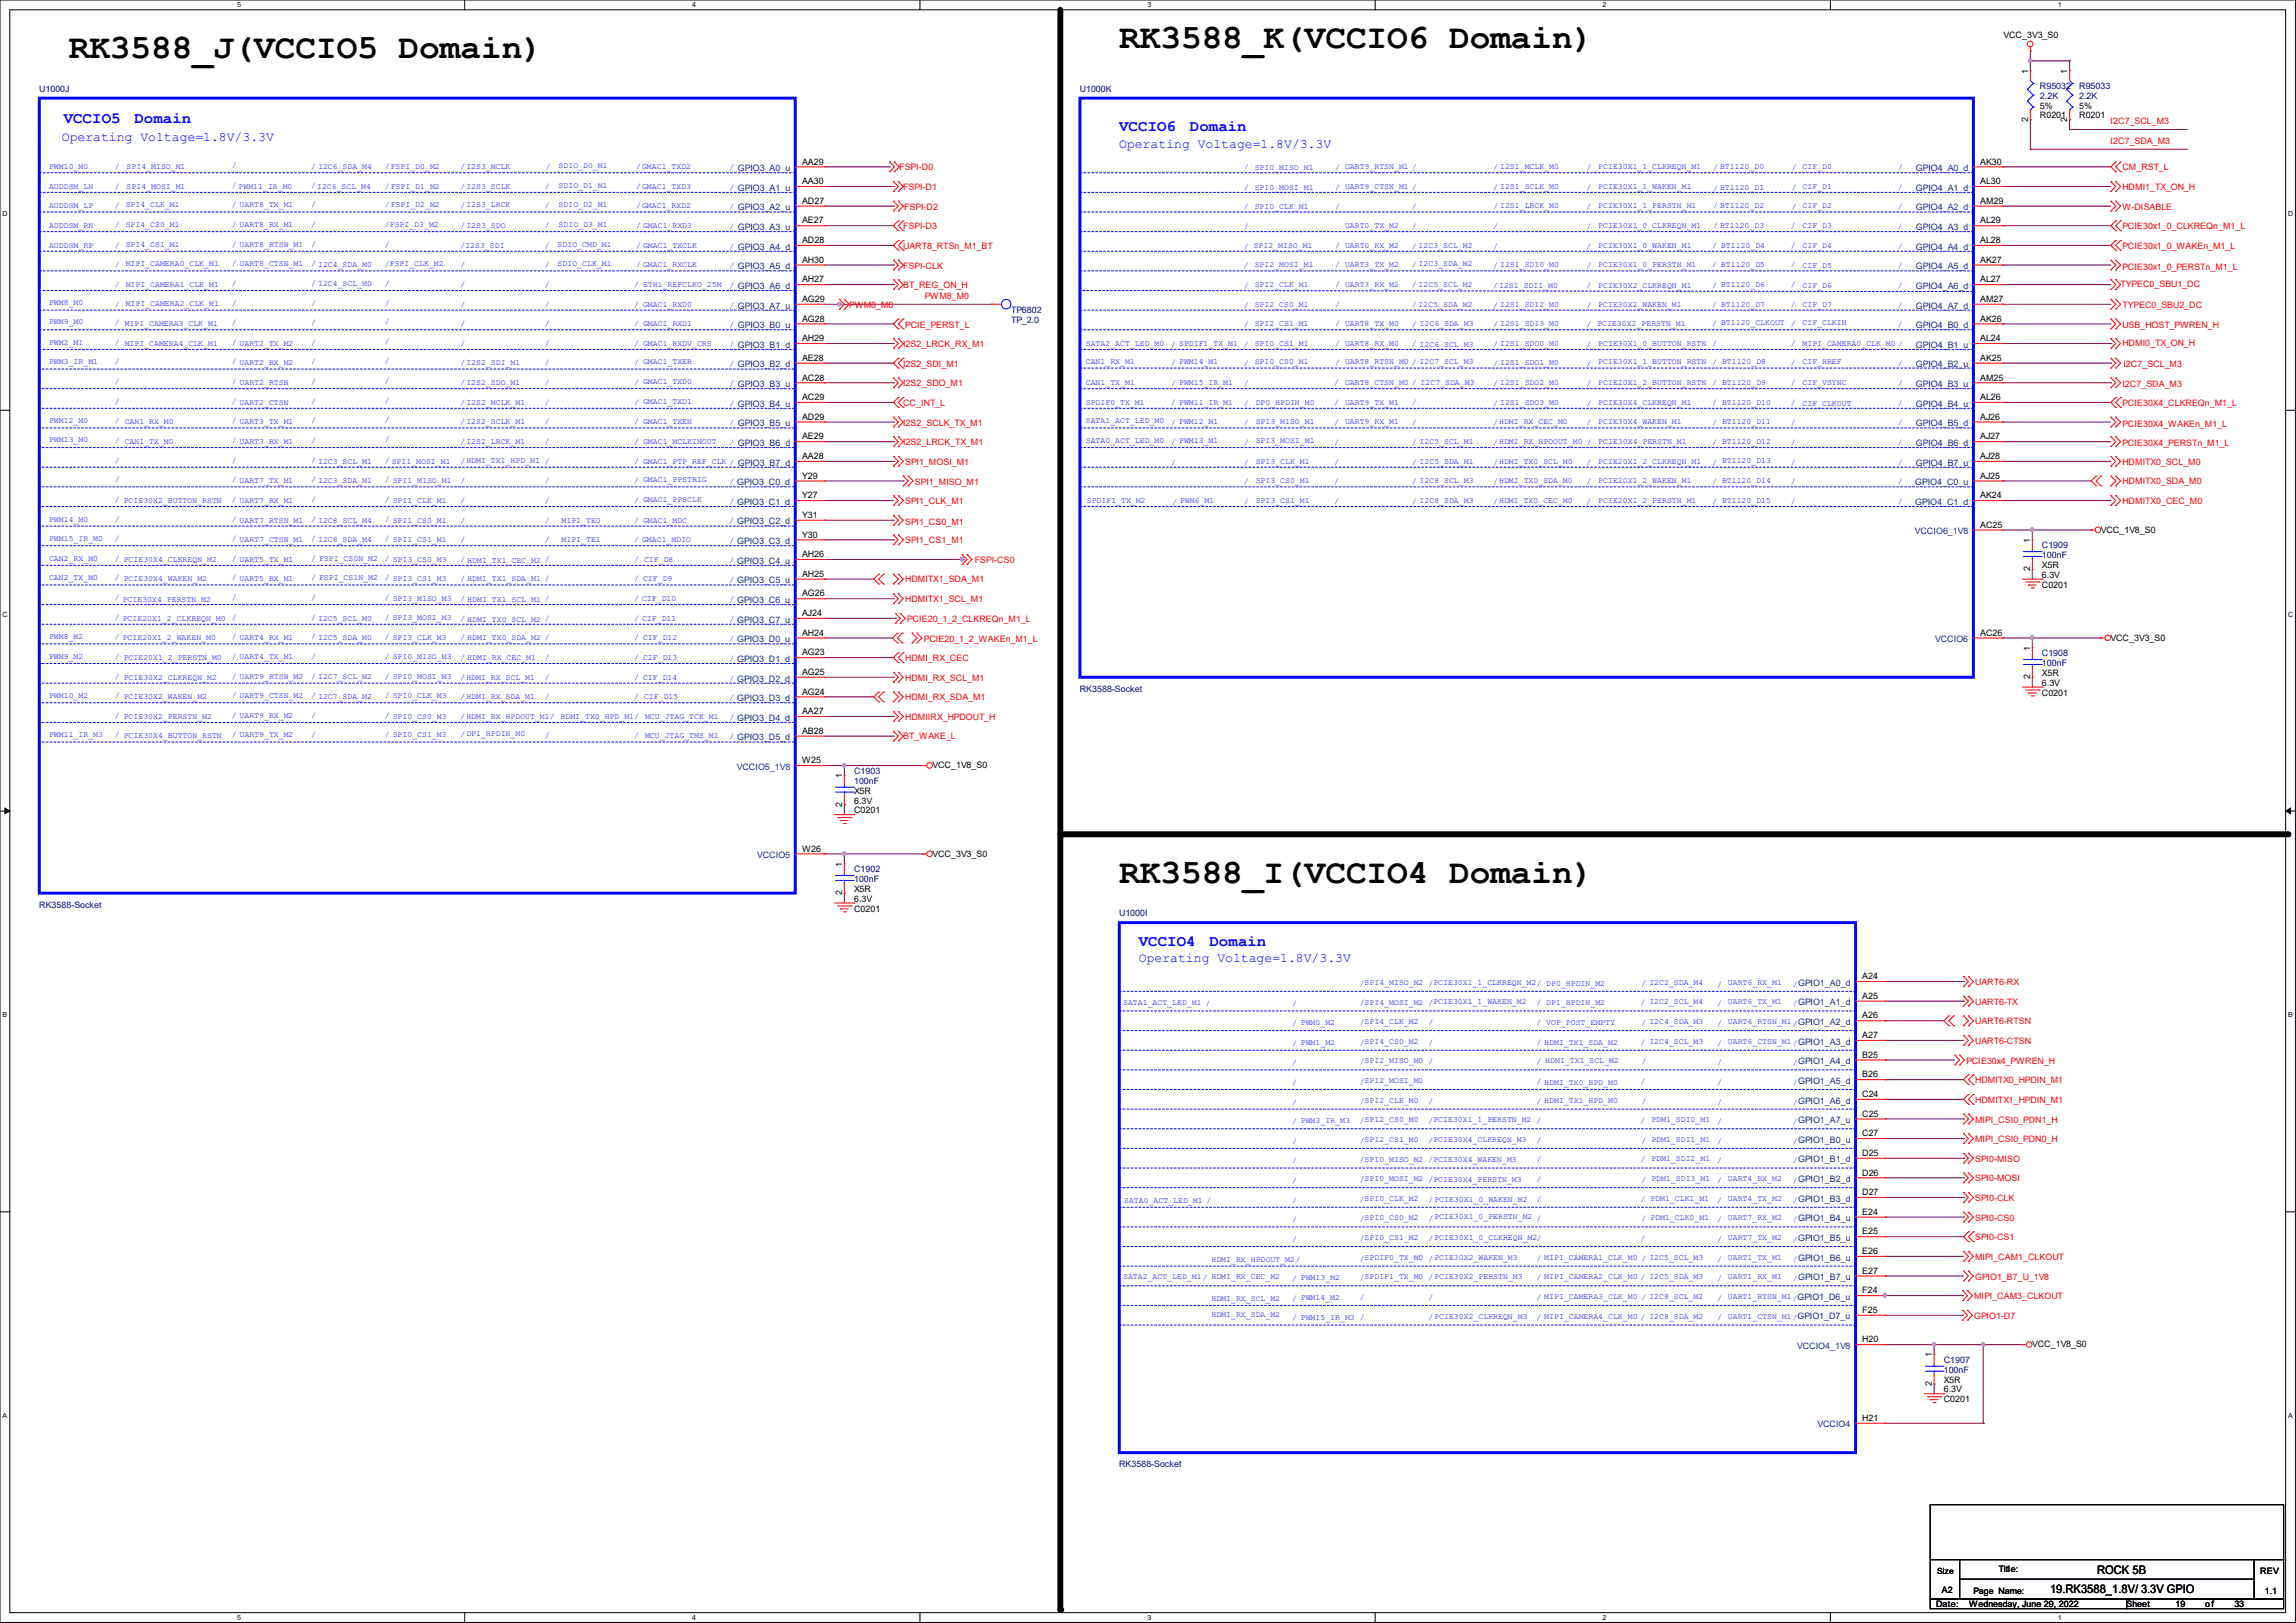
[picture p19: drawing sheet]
<svg xmlns="http://www.w3.org/2000/svg" width="297mm" height="210mm" viewBox="0 0 297 210" stroke-linecap="round" stroke-linejoin="round" font-family="sans-serif">
<defs><g id="words">
<g font-size="4.4">
<text x="8.9" y="7.5">RK3588_J(VCCIO5 Domain)</text>
<text x="144.8" y="6.3">RK3588_K(VCCIO6 Domain)</text>
<text x="144.8" y="114.2">RK3588_I(VCCIO4 Domain)</text>
</g>
<g font-size="2" fill="#00f">
<text x="8.3" y="15.9">VCCIO5</text>
<text x="17.4" y="15.9">Domain</text>
<text x="144.8" y="16.9">VCCIO6</text>
<text x="153.9" y="16.9">Domain</text>
<text x="147.3" y="122.3">VCCIO4</text>
<text x="156.5" y="122.3">Domain</text>
</g>
<g font-size="1.7" fill="#00f">
<text x="8" y="18.2">Operating Voltage=1.8V/3.3V</text>
<text x="144.8" y="19.1">Operating Voltage=1.8V/3.3V</text>
<text x="147.3" y="124.5">Operating Voltage=1.8V/3.3V</text>
</g>
<g font-size="1.5">
<text x="271.3" y="203.7">ROCK 5B</text>
<text x="265.2" y="206.1">19.RK3588_1.8V/ 3.3V GPIO</text>
</g>
<g font-size="1.1">
<text x="259.2" y="4.9">VCC_3V3_S0</text>
<text x="262.3" y="9.5" transform="rotate(-90 262.3 9.5)">1</text>
<text x="267.4" y="9.5" transform="rotate(-90 267.4 9.5)">1</text>
<text x="262.3" y="15.8" transform="rotate(-90 262.3 15.8)">2</text>
<text x="263.9" y="15.3">R0201</text>
<text x="263.9" y="14.1">5%</text>
<text x="267.4" y="15.8" transform="rotate(-90 267.4 15.8)">2</text>
<text x="269" y="15.3">R0201</text>
<text x="269" y="14.1">5%</text>
<text x="103.7" y="21.3">AA29</text>
<text x="103.7" y="23.8">AA30</text>
<text x="256.1" y="21.3">AK30</text>
<text x="256.1" y="23.8">AL30</text>
<text x="103.7" y="26.4">AD27</text>
<text x="103.7" y="28.9">AE27</text>
<text x="256.1" y="28.9">AL29</text>
<text x="256.1" y="26.4">AM29</text>
<text x="103.7" y="31.5">AD28</text>
<text x="103.7" y="34">AH30</text>
<text x="256.1" y="34">AK27</text>
<text x="256.1" y="31.5">AL28</text>
<text x="103.7" y="41.6">AG28</text>
<text x="103.7" y="39.1">AG29</text>
<text x="103.7" y="36.5">AH27</text>
<text x="256.1" y="41.6">AK26</text>
<text x="256.1" y="36.5">AL27</text>
<text x="256.1" y="39.1">AM27</text>
<text x="103.7" y="46.7">AE28</text>
<text x="103.7" y="44.2">AH29</text>
<text x="256.1" y="46.7">AK25</text>
<text x="256.1" y="44.2">AL24</text>
<text x="103.7" y="49.2">AC28</text>
<text x="103.7" y="51.8">AC29</text>
<text x="256.1" y="51.8">AL26</text>
<text x="256.1" y="49.2">AM25</text>
<text x="103.7" y="59.4">AA28</text>
<text x="103.7" y="54.3">AD29</text>
<text x="103.7" y="56.9">AE29</text>
<text x="256.1" y="54.3">AJ26</text>
<text x="256.1" y="56.9">AJ27</text>
<text x="256.1" y="59.4">AJ28</text>
<text x="103.7" y="64.5">Y27</text>
<text x="103.7" y="61.9">Y29</text>
<text x="256.1" y="61.9">AJ25</text>
<text x="256.1" y="64.5">AK24</text>
<text x="103.7" y="69.6">Y30</text>
<text x="103.7" y="67">Y31</text>
<text x="256.1" y="68.3">AC25</text>
<text x="262.6" y="70.2" transform="rotate(-90 262.6 70.2)">1</text>
<text x="271.8" y="68.9">VCC_1V8_S0</text>
<text x="103.7" y="77.2">AG26</text>
<text x="103.7" y="74.6">AH25</text>
<text x="103.7" y="72.1">AH26</text>
<text x="262.6" y="73.9" transform="rotate(-90 262.6 73.9)">2</text>
<text x="264.1" y="76">C0201</text>
<text x="264.1" y="73.5">X5R</text>
<text x="264.1" y="74.8">6.3V</text>
<text x="103.7" y="82.3">AH24</text>
<text x="103.7" y="79.7">AJ24</text>
<text x="256.1" y="82.3">AC26</text>
<text x="273" y="82.9">VCC_3V3_S0</text>
<text x="103.7" y="84.8">AG23</text>
<text x="103.7" y="89.9">AG24</text>
<text x="103.7" y="87.3">AG25</text>
<text x="262.6" y="87.9" transform="rotate(-90 262.6 87.9)">2</text>
<text x="262.6" y="84.2" transform="rotate(-90 262.6 84.2)">1</text>
<text x="264.1" y="87.5">X5R</text>
<text x="264.1" y="88.7">6.3V</text>
<text x="103.7" y="92.4">AA27</text>
<text x="103.7" y="95">AB28</text>
<text x="264.1" y="90">C0201</text>
<text x="103.7" y="98.8">W25</text>
<text x="108.9" y="100.7" transform="rotate(-90 108.9 100.7)">1</text>
<text x="120.6" y="99.4">VCC_1V8_S0</text>
<text x="108.9" y="104.4" transform="rotate(-90 108.9 104.4)">2</text>
<text x="110.5" y="105.2">C0201</text>
<text x="110.5" y="102.7">X5R</text>
<text x="110.5" y="104">6.3V</text>
<text x="103.7" y="110.2">W26</text>
<text x="108.9" y="112.1" transform="rotate(-90 108.9 112.1)">1</text>
<text x="120.6" y="110.8">VCC_3V3_S0</text>
<text x="108.9" y="115.8" transform="rotate(-90 108.9 115.8)">2</text>
<text x="110.5" y="117.9">C0201</text>
<text x="110.5" y="115.4">X5R</text>
<text x="110.5" y="116.7">6.3V</text>
<text x="240.9" y="126.7">A24</text>
<text x="240.9" y="129.2">A25</text>
<text x="240.9" y="131.8">A26</text>
<text x="240.9" y="134.3">A27</text>
<text x="240.9" y="136.9">B25</text>
<text x="240.9" y="139.4">B26</text>
<text x="240.9" y="141.9">C24</text>
<text x="240.9" y="144.5">C25</text>
<text x="240.9" y="147">C27</text>
<text x="240.9" y="149.6">D25</text>
<text x="240.9" y="152.1">D26</text>
<text x="240.9" y="154.6">D27</text>
<text x="240.9" y="157.2">E24</text>
<text x="240.9" y="159.7">E25</text>
<text x="240.9" y="162.3">E26</text>
<text x="240.9" y="164.8">E27</text>
<text x="240.9" y="167.3">F24</text>
<text x="240.9" y="169.9">F25</text>
<text x="240.9" y="173.7">H20</text>
<text x="249.9" y="179.3" transform="rotate(-90 249.9 179.3)">2</text>
<text x="249.9" y="175.6" transform="rotate(-90 249.9 175.6)">1</text>
<text x="251.4" y="178.9">X5R</text>
<text x="262.9" y="174.3">VCC_1V8_S0</text>
<text x="240.9" y="183.9">H21</text>
<text x="251.4" y="181.4">C0201</text>
<text x="251.4" y="180.2">6.3V</text>
<text x="250.6" y="203.6">Size</text>
<text x="258.6" y="203.4">Title:</text>
<text x="292.3" y="203.7">REV</text>
<text x="250.4" y="208">Date:</text>
<text x="251.2" y="206.1">A2</text>
<text x="254.7" y="208">Wednesday, June 29, 2022</text>
<text x="255.3" y="206.2">Page Name:</text>
<text x="275.1" y="208">Sheet</text>
<text x="281.4" y="208">19</text>
<text x="285.2" y="208">o f</text>
<text x="289" y="208">33</text>
<text x="293" y="206.2">1.1</text>
</g>
<g font-size="1.1" fill="#000080">
<text x="5.1" y="11.9">U1000J</text>
<text x="139.7" y="11.9">U1000K</text>
<text x="263.9" y="11.5">R95032</text>
<text x="269" y="11.5">R95033</text>
<text x="263.9" y="12.8">2.2K</text>
<text x="269" y="12.8">2.2K</text>
<text x="130.8" y="40.5">TP6802</text>
<text x="130.8" y="41.7">TP_2.0</text>
<text x="264.1" y="71">C1909</text>
<text x="264.1" y="72.2">100nF</text>
<text x="139.7" y="89.5">RK3588-Socket</text>
<text x="264.1" y="84.9">C1908</text>
<text x="264.1" y="86.2">100nF</text>
<text x="110.5" y="100.2">C1903</text>
<text x="110.5" y="101.4">100nF</text>
<text x="110.5" y="112.9">C1902</text>
<text x="5.1" y="117.4">RK3588-Socket</text>
<text x="110.5" y="114.1">100nF</text>
<text x="144.8" y="118.6">U1000I</text>
<text x="251.4" y="176.4">C1907</text>
<text x="251.4" y="177.6">100nF</text>
<text x="144.8" y="189.8">RK3588-Socket</text>
</g>
<g font-size="1.1" fill="#f00">
<text x="273" y="16.1">I2C7_SCL_M3</text>
<text x="116.3" y="22.1">FSPI-D0</text>
<text x="273" y="18.6">I2C7_SDA_M3</text>
<text x="274.5" y="22.1">CM_RST_L</text>
<text x="116.8" y="24.6">FSPI-D1</text>
<text x="116.8" y="29.7">FSPI-D3</text>
<text x="117" y="27.1">FSPI-D2</text>
<text x="274.5" y="27.1">W-DISABLE</text>
<text x="274.5" y="24.6">HDMI1_TX_ON_H</text>
<text x="274.5" y="29.7">PCIE30x1_0_CLKREQn_M1_L</text>
<text x="116.8" y="32.2">UART8_RTSn_M1_BT</text>
<text x="116.8" y="34.8">FSPI-CLK</text>
<text x="274.5" y="34.9">PCIE30x1_0_PERSTn_M1_L</text>
<text x="274.5" y="32.2">PCIE30x1_0_WAKEn_M1_L</text>
<text x="109.8" y="39.8">PWM8_M0</text>
<text x="116.8" y="37.3">BT_REG_ON_H</text>
<text x="119.6" y="38.7">PWM8_M0</text>
<text x="274.3" y="37.2">TYPEC0_SBU1_DC</text>
<text x="274.5" y="39.8">TYPEC0_SBU2_DC</text>
<text x="116.8" y="44.9">I2S2_LRCK_RX_M1</text>
<text x="116.8" y="47.5">I2S2_SDI_M1</text>
<text x="117.1" y="42.4">PCIE_PERST_L</text>
<text x="274.5" y="42.4">USB_HOST_PWREN_H</text>
<text x="274.5" y="44.8">HDMI0_TX_ON_H</text>
<text x="274.7" y="47.5">I2C7_SCL_M3</text>
<text x="116.8" y="50">I2S2_SDO_M1</text>
<text x="116.8" y="52.5">CC_INT_L</text>
<text x="274.5" y="50.1">I2C7_SDA_M3</text>
<text x="274.5" y="52.5">PCIE30X4_CLKREQn_M1_L</text>
<text x="116.8" y="55.1">I2S2_SCLK_TX_M1</text>
<text x="116.8" y="57.6">I2S2_LRCK_TX_M1</text>
<text x="274.5" y="57.7">PCIE30X4_PERSTn_M1_L</text>
<text x="274.5" y="55.2">PCIE30X4_WAKEn_M1_L</text>
<text x="117.1" y="60.2">SPI1_MOSI_M1</text>
<text x="117.1" y="65.2">SPI1_CLK_M1</text>
<text x="118.4" y="62.7">SPI1_MISO_M1</text>
<text x="274.5" y="62.6">HDMITX0_SDA_M0</text>
<text x="274.5" y="60.2">HDMITX0_SCL_M0</text>
<text x="274.5" y="65.2">HDMITX0_CEC_M0</text>
<text x="117.1" y="67.9">SPI1_CS0_M1</text>
<text x="117.1" y="70.3">SPI1_CS1_M1</text>
<text x="117.1" y="75.3">HDMITX1_SDA_M1</text>
<text x="117.1" y="77.9">HDMITX1_SCL_M1</text>
<text x="126.1" y="72.9">FSPI-CS0</text>
<text x="117.3" y="80.5">PCIE20_1_2_CLKREQn_M1_L</text>
<text x="119.5" y="83">PCIE20_1_2_WAKEn_M1_L</text>
<text x="117.1" y="88.1">HDMI_RX_SCL_M1</text>
<text x="117.1" y="85.6">HDMI_RX_CEC</text>
<text x="116.8" y="95.6">BT_WAKE_L</text>
<text x="117.1" y="93.2">HDMIIRX_HPDOUT_H</text>
<text x="117.1" y="90.6">HDMI_RX_SDA_M1</text>
<text x="255.5" y="130">UART6-TX</text>
<text x="255.5" y="127.5">UART6-RX</text>
<text x="254.4" y="137.6">PCIE30x4_PWREN_H</text>
<text x="255.5" y="135.1">UART6-CTSN</text>
<text x="255.5" y="132.5">UART6-RTSN</text>
<text x="255.5" y="142.7">HDMITX1_HPDIN_M1</text>
<text x="255.5" y="140.2">HDMITX0_HPDIN_M1</text>
<text x="255.5" y="145.2">MIPI_CSI0_PDN1_H</text>
<text x="255.5" y="147.8">MIPI_CSI0_PDN0_H</text>
<text x="255.5" y="152.9">SPI0-MOSI</text>
<text x="255.5" y="150.3">SPI0-MISO</text>
<text x="255.5" y="155.4">SPI0-CLK</text>
<text x="255.5" y="157.9">SPI0-CS0</text>
<text x="255.5" y="160.5">SPI0-CS1</text>
<text x="255.5" y="163">MIPI_CAM1_CLKOUT</text>
<text x="255.5" y="165.6">GPIO1_B7_U_1V8</text>
<text x="255.4" y="168.1">MIPI_CAM3_CLKOUT</text>
<text x="255.4" y="170.6">GPIO1-D7</text>
</g>
<g font-size="1.1" fill="#00f">
<text x="6.3" y="21.9">PWM10_M0</text>
<text x="14.9" y="21.9">/</text>
<text x="16.4" y="21.9">SPI4_MISO_M1</text>
<text x="30" y="21.8">/</text>
<text x="40.3" y="21.9">/ I2C6_SDA_M4</text>
<text x="49.8" y="21.9">/FSPI_D0_M2</text>
<text x="59.6" y="21.9">/I2S3_MCLK</text>
<text x="70.6" y="21.9">/</text>
<text x="72.3" y="21.8">SDIO_D0_M1</text>
<text x="82.3" y="21.9">/GMAC1_TXD2</text>
<text x="94.4" y="22">/ GPIO3_A0_u</text>
<text x="160.9" y="22">/</text>
<text x="162.3" y="22">SPI0_MISO_M1</text>
<text x="172.7" y="22">/ UART9_RTSN_M1 /</text>
<text x="193.2" y="22">/ I2S1_MCLK_M0</text>
<text x="205.2" y="22">/</text>
<text x="206.8" y="21.9">PCIE30X1_1_CLKREQN_M1</text>
<text x="221.6" y="22">/ BT1120_D0</text>
<text x="231.8" y="22">/</text>
<text x="233.2" y="21.9">CIF_D0</text>
<text x="245.5" y="22">/</text>
<text x="6.3" y="27">AUDDSM_LP</text>
<text x="6.3" y="29.5">AUDDSM_RN</text>
<text x="6.3" y="24.4">AUDDSM_LN</text>
<text x="14.9" y="24.4">/</text>
<text x="14.9" y="27">/</text>
<text x="14.9" y="29.4">/</text>
<text x="16.3" y="29.4">SPI4_CS0_M1</text>
<text x="16.3" y="26.8">SPI4_CLK_M1</text>
<text x="16.4" y="24.4">SPI4_MOSI_M1</text>
<text x="30" y="24.3">/ PWM11_IR_M0</text>
<text x="30" y="26.8">/ UART8_TX_M1</text>
<text x="30" y="29.4">/ UART8_RX_M1</text>
<text x="40.3" y="24.3">/I2C6_SCL_M4</text>
<text x="40.3" y="26.8">/</text>
<text x="40.3" y="29.4">/</text>
<text x="49.8" y="24.4">/FSPI_D1_M2</text>
<text x="49.8" y="26.8">/FSPI_D2_M2</text>
<text x="49.8" y="29.4">/FSPI_D3_M2</text>
<text x="59.6" y="24.4">/I2S3_SCLK</text>
<text x="59.6" y="27">/I2S3_LRCK</text>
<text x="59.6" y="29.5">/I2S3_SDO</text>
<text x="70.5" y="24.4">/</text>
<text x="70.5" y="27">/</text>
<text x="70.5" y="29.5">/</text>
<text x="72.3" y="24.3">SDIO_D1_M1</text>
<text x="72.3" y="29.4">SDIO_D3_M1</text>
<text x="72.3" y="26.8">SDIO_D2_M1</text>
<text x="82.3" y="24.4">/GMAC1_TXD3</text>
<text x="82.3" y="27">/GMAC1_RXD2</text>
<text x="82.3" y="29.5">/ GMAC1_RXD3</text>
<text x="94.4" y="24.6">/ GPIO3_A1_u</text>
<text x="94.4" y="27.1">/ GPIO3_A2_u</text>
<text x="94.4" y="29.6">/ GPIO3_A3_u</text>
<text x="160.9" y="29.6">/</text>
<text x="160.9" y="24.6">/</text>
<text x="160.9" y="27.1">/</text>
<text x="162.3" y="24.6">SPI0_MOSI_M1</text>
<text x="162.3" y="27.1">SPI0_CLK_M1</text>
<text x="172.7" y="27.1">/</text>
<text x="172.7" y="24.6">/ UART9_CTSN_M1 /</text>
<text x="174" y="29.5">UART0_TX_M2</text>
<text x="182.6" y="27.1">/</text>
<text x="182.6" y="29.6">/</text>
<text x="193.2" y="24.6">/ I2S1_SCLK_M0</text>
<text x="193.2" y="27.1">/ I2S1_LRCK_M0</text>
<text x="193.2" y="29.6">/</text>
<text x="205.2" y="24.6">/</text>
<text x="205.2" y="27.1">/</text>
<text x="205.2" y="29.6">/</text>
<text x="206.8" y="24.4">PCIE30X1_1_WAKEN_M1</text>
<text x="206.8" y="29.5">PCIE30X1_0_CLKREQN_M1</text>
<text x="206.8" y="27">PCIE30X1_1_PERSTN_M1</text>
<text x="221.6" y="24.7">/ BT1120_D1</text>
<text x="221.6" y="27">/ BT1120_D2</text>
<text x="221.6" y="29.5">/ BT1120_D3</text>
<text x="231.6" y="29.5">/</text>
<text x="231.8" y="27.1">/</text>
<text x="231.8" y="24.6">/</text>
<text x="233.2" y="29.5">CIF_D3</text>
<text x="233.2" y="27">CIF_D2</text>
<text x="233.2" y="24.4">CIF_D1</text>
<text x="245.5" y="27.1">/</text>
<text x="245.5" y="24.6">/</text>
<text x="245.5" y="29.6">/</text>
<text x="6.3" y="32">AUDDSM_RP</text>
<text x="14.9" y="32">/</text>
<text x="14.9" y="34.6">/</text>
<text x="16.3" y="31.9">SPI4_CS1_M1</text>
<text x="16.3" y="34.5">MIPI_CAMERA0_CLK_M1</text>
<text x="30" y="31.9">/ UART8_RTSN_M1</text>
<text x="30" y="34.5">/ UART8_CTSN_M1</text>
<text x="40.3" y="31.9">/</text>
<text x="40.3" y="34.5">/ I2C4_SDA_M0</text>
<text x="49.8" y="31.9">/</text>
<text x="49.8" y="34.5">/FSPI_CLK_M2</text>
<text x="59.6" y="32">/I2S3_SDI</text>
<text x="59.6" y="34.6">/</text>
<text x="70.5" y="32">/</text>
<text x="70.5" y="34.6">/</text>
<text x="72.1" y="34.5">SDIO_CLK_M1</text>
<text x="72.1" y="31.9">SDIO_CMD_M1</text>
<text x="82.3" y="32">/ GMAC1_TXCLK</text>
<text x="82.3" y="34.6">/ GMAC1_RXCLK</text>
<text x="94.4" y="32.2">/ GPIO3_A4_d</text>
<text x="94.4" y="34.7">/ GPIO3_A5_d</text>
<text x="160.9" y="32.2">/ SPI2_MISO_M1</text>
<text x="160.9" y="34.7">/</text>
<text x="162.3" y="34.6">SPI2_MOSI_M1</text>
<text x="172.7" y="34.6">/ UART3_TX_M2</text>
<text x="172.7" y="32">/ UART0_RX_M2</text>
<text x="182.6" y="32.2">/ I2C3_SCL_M2</text>
<text x="182.6" y="34.6">/ I2C3_SDA_M2</text>
<text x="193.2" y="32.2">/</text>
<text x="193.2" y="34.7">/ I2S1_SDI0_M0</text>
<text x="205.2" y="32.2">/</text>
<text x="205.2" y="34.7">/</text>
<text x="206.8" y="34.6">PCIE30X1_0_PERSTN_M1</text>
<text x="206.8" y="32">PCIE30X1_0_WAKEN_M1</text>
<text x="221.5" y="32">/ BT1120_D4</text>
<text x="221.5" y="34.6">/ BT1120_D5</text>
<text x="231.6" y="32">/</text>
<text x="231.6" y="34.6">/</text>
<text x="233.2" y="32">CIF_D4</text>
<text x="233.2" y="34.7">CIF_D5</text>
<text x="245.5" y="32.2">/</text>
<text x="245.5" y="34.7">/</text>
<text x="6.3" y="39.4">PWM8_M0</text>
<text x="6.3" y="42">PWM9_M0</text>
<text x="14.9" y="39.7">/</text>
<text x="14.9" y="37.1">/</text>
<text x="16.3" y="37.1">MIPI_CAMERA1_CLK_M1</text>
<text x="16.3" y="39.5">MIPI_CAMERA2_CLK_M1</text>
<text x="30" y="37">/</text>
<text x="30" y="39.5">/</text>
<text x="40.3" y="37">/ I2C4_SCL_M0</text>
<text x="40.3" y="39.5">/</text>
<text x="49.8" y="37">/</text>
<text x="49.8" y="39.5">/</text>
<text x="49.8" y="42">/</text>
<text x="59.6" y="37.1">/</text>
<text x="59.6" y="39.7">/</text>
<text x="70.5" y="37.1">/</text>
<text x="70.5" y="39.7">/</text>
<text x="82" y="37.1">/ ETH1_REFCLKO_25M</text>
<text x="82" y="39.7">/ GMAC1_RXD0</text>
<text x="94.4" y="37.3">/ GPIO3_A6_d</text>
<text x="94.4" y="39.8">/ GPIO3_A7_u</text>
<text x="160.9" y="37.3">/</text>
<text x="160.9" y="39.8">/</text>
<text x="162.3" y="37.1">SPI2_CLK_M1</text>
<text x="162.3" y="39.7">SPI2_CS0_M1</text>
<text x="172.7" y="37.1">/ UART3_RX_M2</text>
<text x="172.7" y="39.7">/</text>
<text x="182.6" y="37.1">/ I2C5_SCL_M2</text>
<text x="182.6" y="39.7">/ I2C5_SDA_M2</text>
<text x="193.2" y="37.3">/I2S1_SDI1_M0</text>
<text x="193.2" y="39.8">/ I2S1_SDI2_M0</text>
<text x="205.2" y="37.3">/</text>
<text x="205.2" y="39.8">/</text>
<text x="206.8" y="39.7">PCIE30X2_WAKEN_M1</text>
<text x="206.8" y="37.3">PCIE30X2_CLKREQN_M1</text>
<text x="221.5" y="37.3">/ BT1120_D6</text>
<text x="221.5" y="39.7">/ BT1120_D7</text>
<text x="231.6" y="37.1">/</text>
<text x="231.6" y="39.7">/</text>
<text x="233.2" y="37.3">CIF_D6</text>
<text x="233.2" y="39.7">CIF_D7</text>
<text x="245.5" y="37.3">/</text>
<text x="245.5" y="39.8">/</text>
<text x="6.3" y="47.2">PWM3_IR_M1</text>
<text x="6.3" y="44.6">PWM2_M1</text>
<text x="14.9" y="42.1">/ MIPI_CAMERA3_CLK_M1</text>
<text x="14.9" y="44.6">/ MIPI_CAMERA4_CLK_M1</text>
<text x="14.9" y="47.2">/</text>
<text x="30" y="42.1">/</text>
<text x="30" y="44.6">/ UART2_TX_M2</text>
<text x="30" y="47.2">/ UART2_RX_M2</text>
<text x="40.3" y="42.1">/</text>
<text x="40.3" y="44.6">/</text>
<text x="40.3" y="47.2">/</text>
<text x="49.8" y="44.5">/</text>
<text x="49.8" y="47">/</text>
<text x="59.6" y="42.2">/</text>
<text x="59.6" y="44.7">/</text>
<text x="59.6" y="47.3">/I2S2_SDI_M1</text>
<text x="70.5" y="42.2">/</text>
<text x="70.5" y="44.7">/</text>
<text x="70.5" y="47.3">/</text>
<text x="82" y="42.2">/ GMAC1_RXD1</text>
<text x="82" y="44.7">/ GMAC1_RXDV_CRS</text>
<text x="82" y="47.3">/ GMAC1_TXER</text>
<text x="94.4" y="42.3">/ GPIO3_B0_u</text>
<text x="94.4" y="44.9">/ GPIO3_B1_d</text>
<text x="94.4" y="47.4">/ GPIO3_B2_d</text>
<text x="140.5" y="47.2">CAN1_RX_M1</text>
<text x="140.5" y="44.7">SATA2_ACT_LED_M0</text>
<text x="151.5" y="47.3">/ PWM14_M1</text>
<text x="151.5" y="44.9">/ SPDIF1_TX_M1</text>
<text x="160.9" y="42.3">/</text>
<text x="160.9" y="44.9">/</text>
<text x="160.9" y="47.4">/</text>
<text x="162.3" y="47.2">SPI0_CS0_M1</text>
<text x="162.3" y="42.2">SPI2_CS1_M1</text>
<text x="162.3" y="44.7">SPI0_CS1_M1</text>
<text x="172.7" y="42.2">/ UART8_TX_M0</text>
<text x="172.7" y="44.7">/ UART8_RX_M0</text>
<text x="172.7" y="47.3">/ UART8_RTSN_M0 / I2C7_SCL_M3</text>
<text x="182.6" y="42.3">/ I2C6_SDA_M3</text>
<text x="182.6" y="44.7">/ I2C6_SCL_M3</text>
<text x="193.2" y="42.3">/ I2S1_SDI3_M0</text>
<text x="193.2" y="44.9">/ I2S1_SDO0_M0</text>
<text x="193.2" y="47.4">/ I2S1_SDO1_M0</text>
<text x="205.2" y="42.3">/</text>
<text x="205.2" y="44.9">/</text>
<text x="205.2" y="47.4">/</text>
<text x="206.6" y="42.2">PCIE30X2_PERSTN_M1</text>
<text x="206.8" y="47.2">PCIE30X1_1_BUTTON_RSTN</text>
<text x="206.8" y="44.7">PCIE30X1_0_BUTTON_RSTN</text>
<text x="221.5" y="42.2">/ BT1120_CLKOUT</text>
<text x="221.5" y="44.7">/</text>
<text x="221.5" y="47.3">/ BT1120_D8</text>
<text x="231.6" y="42.2">/</text>
<text x="231.6" y="44.7">/</text>
<text x="231.6" y="47.3">/</text>
<text x="233.2" y="47.2">CIF_HREF</text>
<text x="233.2" y="44.7">MIPI_CAMERA0_CLK_M0 /</text>
<text x="233.2" y="42.1">CIF_CLKIN</text>
<text x="245.5" y="42.3">/</text>
<text x="245.5" y="47.4">/</text>
<text x="14.9" y="49.7">/</text>
<text x="14.9" y="52.2">/</text>
<text x="30" y="49.7">/ UART2_RTSN</text>
<text x="30" y="52.2">/ UART2_CTSN</text>
<text x="40.3" y="49.7">/</text>
<text x="40.3" y="52.2">/</text>
<text x="49.8" y="49.6">/</text>
<text x="49.8" y="52.1">/</text>
<text x="59.6" y="49.8">/I2S2_SDO_M1</text>
<text x="59.6" y="52.4">/I2S2_MCLK_M1</text>
<text x="70.5" y="49.8">/</text>
<text x="70.5" y="52.4">/</text>
<text x="82" y="49.8">/ GMAC1_TXD0</text>
<text x="82" y="52.4">/ GMAC1_TXD1</text>
<text x="94.4" y="50">/ GPIO3_B3_u</text>
<text x="94.4" y="52.5">/ GPIO3_B4_u</text>
<text x="140.5" y="49.8">CAN1_TX_M1</text>
<text x="140.5" y="52.4">SPDIF0_TX_M1</text>
<text x="151.5" y="50">/ PWM15_IR_M1</text>
<text x="151.5" y="52.4">/ PWM11_IR_M1</text>
<text x="160.9" y="50">/</text>
<text x="160.9" y="52.5">/</text>
<text x="162.4" y="52.4">DP0_HPDIN_M0</text>
<text x="172.6" y="49.8">/</text>
<text x="172.6" y="52.4">/</text>
<text x="174" y="49.8">UART8_CTSN_M0 / I2C7_SDA_M3</text>
<text x="174" y="52.4">UART9_TX_M1</text>
<text x="182.6" y="52.4">/</text>
<text x="193.2" y="50">/ I2S1_SDO2_M0</text>
<text x="193.2" y="52.5">/ I2S1_SDO3_M0</text>
<text x="205.2" y="50">/</text>
<text x="205.2" y="52.5">/</text>
<text x="206.8" y="52.4">PCIE30X4_CLKREQN_M1</text>
<text x="206.8" y="49.8">PCIE20X1_2_BUTTON_RSTN</text>
<text x="221.5" y="49.8">/ BT1120_D9</text>
<text x="221.5" y="52.4">/ BT1120_D10</text>
<text x="231.6" y="49.8">/</text>
<text x="231.6" y="52.4">/</text>
<text x="233.2" y="49.8">CIF_VSYNC</text>
<text x="233.2" y="52.5">CIF_CLKOUT</text>
<text x="245.5" y="50">/</text>
<text x="245.5" y="52.5">/</text>
<text x="6.3" y="54.8">PWM12_M0</text>
<text x="6.3" y="57.2">PWM13_M0</text>
<text x="14.9" y="54.8">/ CAN1_RX_M0</text>
<text x="14.9" y="57.3">/ CAN1_TX_M0</text>
<text x="14.9" y="59.9">/</text>
<text x="30" y="54.8">/ UART3_TX_M1</text>
<text x="30" y="57.3">/ UART3_RX_M1</text>
<text x="30" y="59.9">/</text>
<text x="40.3" y="54.8">/</text>
<text x="40.3" y="57.3">/</text>
<text x="40.3" y="59.9">/ I2C3_SCL_M1</text>
<text x="49.8" y="54.7">/</text>
<text x="49.8" y="57.2">/</text>
<text x="49.8" y="59.9">/ SPI1_MOSI_M1</text>
<text x="59.6" y="54.9">/I2S2_SCLK_M1</text>
<text x="59.6" y="57.4">/I2S2_LRCK_M1</text>
<text x="59.6" y="60">/HDMI_TX1_HPD_M1 /</text>
<text x="70.5" y="54.9">/</text>
<text x="70.5" y="57.4">/</text>
<text x="82" y="54.9">/ GMAC1_TXEN</text>
<text x="82" y="57.4">/ GMAC1_MCLKINOUT</text>
<text x="82" y="60">/ GMAC1_PTP_REF_CLK / GPIO3_B7_d</text>
<text x="94.4" y="55">/ GPIO3_B5_u</text>
<text x="94.4" y="57.6">/ GPIO3_B6_d</text>
<text x="140.5" y="54.8">SATA1_ACT_LED_M0</text>
<text x="140.5" y="57.3">SATA0_ACT_LED_M0</text>
<text x="151.5" y="55">/ PWM12_M1</text>
<text x="151.5" y="57.4">/ PWM13_M1</text>
<text x="160.9" y="55">/</text>
<text x="160.9" y="57.6">/</text>
<text x="162.4" y="54.9">SPI3_MISO_M1</text>
<text x="162.4" y="57.3">SPI3_MOSI_M1</text>
<text x="162.4" y="60">SPI3_CLK_M1</text>
<text x="172.6" y="55">/</text>
<text x="172.6" y="57.6">/</text>
<text x="174" y="54.9">UART9_RX_M1</text>
<text x="182.6" y="55">/</text>
<text x="182.6" y="57.6">/ I2C5_SCL_M1</text>
<text x="193.2" y="55">/HDMI_RX_CEC_M0</text>
<text x="193.2" y="57.6">/HDMI_RX_HPDOUT_M0 /</text>
<text x="205.2" y="55">/</text>
<text x="206.8" y="54.9">PCIE30X4_WAKEN_M1</text>
<text x="206.8" y="60">PCIE20X1_2_CLKREQN_M1</text>
<text x="206.8" y="57.4">PCIE30X4_PERSTN_M1</text>
<text x="221.5" y="55">/ BT1120_D11</text>
<text x="221.5" y="57.6">/ BT1120_D12</text>
<text x="231.6" y="55">/</text>
<text x="231.6" y="57.6">/</text>
<text x="245.5" y="55">/</text>
<text x="245.5" y="57.6">/</text>
<text x="14.9" y="62.4">/</text>
<text x="14.9" y="64.9">/ PCIE30X2_BUTTON_RSTN</text>
<text x="30" y="62.4">/ UART7_TX_M1</text>
<text x="30" y="64.9">/ UART7_RX_M1</text>
<text x="40.3" y="62.4">/ I2C3_SDA_M1</text>
<text x="40.3" y="64.9">/</text>
<text x="49.8" y="62.4">/ SPI1_MISO_M1</text>
<text x="49.8" y="64.9">/ SPI1_CLK_M1</text>
<text x="59.6" y="62.5">/</text>
<text x="59.6" y="65.1">/</text>
<text x="70.5" y="62.5">/</text>
<text x="70.5" y="65.1">/</text>
<text x="82" y="62.5">/ GMAC1_PPSTRIG</text>
<text x="82" y="65.1">/ GMAC1_PPSCLK</text>
<text x="94.4" y="62.7">/ GPIO3_C0_d</text>
<text x="94.4" y="65.2">/ GPIO3_C1_d</text>
<text x="140.6" y="65.1">SPDIF1_TX_M2</text>
<text x="151.5" y="60.1">/</text>
<text x="151.6" y="65.3">/ PWM6_M1</text>
<text x="160.9" y="60.1">/</text>
<text x="160.9" y="62.7">/</text>
<text x="160.9" y="65.2">/</text>
<text x="162.4" y="65.1">SPI3_CS1_M1</text>
<text x="162.4" y="62.5">SPI3_CS0_M1</text>
<text x="172.6" y="60.1">/</text>
<text x="172.6" y="62.7">/</text>
<text x="172.6" y="65.2">/</text>
<text x="182.6" y="60.1">/ I2C5_SDA_M1</text>
<text x="182.6" y="62.7">/ I2C8_SCL_M3</text>
<text x="182.6" y="65.2">/ I2C8_SDA_M3</text>
<text x="193.2" y="60.1">/HDMI_TX0_SCL_M0</text>
<text x="193.2" y="62.7">/HDMI_TX0_SDA_M0</text>
<text x="193.2" y="65.2">/HDMI_TX0_CEC_M0</text>
<text x="205.2" y="60.1">/</text>
<text x="205.2" y="62.7">/</text>
<text x="205.2" y="65.2">/</text>
<text x="206.8" y="62.5">PCIE20X1_2_WAKEN_M1</text>
<text x="206.8" y="65.1">PCIE20X1_2_PERSTN_M1</text>
<text x="221.5" y="60.1">/ BT1120_D13</text>
<text x="221.5" y="62.7">/ BT1120_D14</text>
<text x="221.5" y="65.2">/ BT1120_D15</text>
<text x="231.6" y="60.1">/</text>
<text x="231.6" y="62.7">/</text>
<text x="231.6" y="65.2">/</text>
<text x="245.5" y="60.1">/</text>
<text x="245.5" y="62.7">/</text>
<text x="245.5" y="65.2">/</text>
<text x="6.3" y="70">PWM15_IR_M0</text>
<text x="6.3" y="67.5">PWM14_M0</text>
<text x="14.9" y="67.5">/</text>
<text x="14.9" y="70">/</text>
<text x="30" y="67.5">/ UART7_RTSN_M1</text>
<text x="30" y="70">/ UART7_CTSN_M1</text>
<text x="40.3" y="67.5">/ I2C8_SCL_M4</text>
<text x="40.3" y="70">/ I2C8_SDA_M4</text>
<text x="49.8" y="67.5">/ SPI1_CS0_M1</text>
<text x="49.8" y="70">/ SPI1_CS1_M1</text>
<text x="59.6" y="67.6">/</text>
<text x="59.6" y="70.1">/</text>
<text x="70.5" y="67.6">/</text>
<text x="70.5" y="70.1">/</text>
<text x="72.6" y="70.1">MIPI_TE1</text>
<text x="72.6" y="67.6">MIPI_TE0</text>
<text x="82" y="67.6">/ GMAC1_MDC</text>
<text x="82" y="70.1">/ GMAC1_MDIO</text>
<text x="94.4" y="67.7">/ GPIO3_C2_d</text>
<text x="94.4" y="70.3">/ GPIO3_C3_d</text>
<text x="6.3" y="72.6">CAN2_RX_M0</text>
<text x="6.3" y="75.1">CAN2_TX_M0</text>
<text x="14.9" y="72.6">/ PCIE30X4_CLKREQN_M2</text>
<text x="14.9" y="75.1">/ PCIE30X4_WAKEN_M2</text>
<text x="14.9" y="77.6">/ PCIE30X4_PERSTN_M2</text>
<text x="30" y="72.6">/ UART5_TX_M1</text>
<text x="30" y="75.1">/ UART5_RX_M1</text>
<text x="30" y="77.6">/</text>
<text x="40.3" y="72.6">/ FSPI_CS0N_M2</text>
<text x="40.3" y="75.1">/ FSPI_CS1N_M2</text>
<text x="40.3" y="77.6">/</text>
<text x="49.8" y="72.6">/ SPI3_CS0_M3</text>
<text x="49.8" y="75.1">/ SPI3_CS1_M3</text>
<text x="49.8" y="77.6">/ SPI3_MISO_M3</text>
<text x="59.6" y="72.7">/ HDMI_TX1_CEC_M2 /</text>
<text x="59.6" y="75.2">/ HDMI_TX1_SDA_M1 /</text>
<text x="59.6" y="77.8">/ HDMI_TX1_SCL_M1 /</text>
<text x="82" y="72.7">/ CIF_D8</text>
<text x="82" y="75.2">/ CIF_D9</text>
<text x="82" y="77.8">/ CIF_D10</text>
<text x="94.4" y="72.8">/ GPIO3_C4_u</text>
<text x="94.4" y="75.4">/ GPIO3_C5_u</text>
<text x="94.4" y="77.9">/ GPIO3_C6_u</text>
<text x="6.3" y="82.7">PWM8_M2</text>
<text x="14.9" y="80.2">/ PCIE20X1_2_CLKREQN_M0</text>
<text x="14.9" y="82.7">/ PCIE20X1_2_WAKEN_M0</text>
<text x="30" y="80.2">/</text>
<text x="30" y="82.7">/ UART4_RX_M1</text>
<text x="40.3" y="80.2">/ I2C5_SCL_M0</text>
<text x="40.3" y="82.7">/ I2C5_SDA_M0</text>
<text x="49.8" y="80.2">/ SPI3_MOSI_M3</text>
<text x="49.8" y="82.7">/ SPI3_CLK_M3</text>
<text x="59.6" y="80.3">/ HDMI_TX0_SCL_M2 /</text>
<text x="59.6" y="82.8">/ HDMI_TX0_SDA_M2 /</text>
<text x="82" y="80.3">/ CIF_D11</text>
<text x="82" y="82.8">/ CIF_D12</text>
<text x="94.4" y="80.4">/ GPIO3_C7_u</text>
<text x="94.4" y="83">/ GPIO3_D0_u</text>
<text x="6.3" y="85.3">PWM9_M2</text>
<text x="14.9" y="85.3">/ PCIE20X1_2_PERSTN_M0</text>
<text x="14.9" y="87.8">/ PCIE30X2_CLKREQN_M2</text>
<text x="30" y="85.3">/ UART4_TX_M1</text>
<text x="30" y="87.8">/ UART9_RTSN_M2</text>
<text x="40.3" y="85.3">/</text>
<text x="40.3" y="87.8">/ I2C7_SCL_M2</text>
<text x="49.8" y="85.3">/ SPI0_MISO_M3</text>
<text x="49.8" y="87.8">/ SPI0_MOSI_M3</text>
<text x="59.6" y="85.4">/ HDMI_RX_CEC_M1</text>
<text x="59.6" y="87.9">/HDMI_RX_SCL_M1</text>
<text x="70.5" y="85.4">/</text>
<text x="70.5" y="87.9">/</text>
<text x="82" y="85.4">/ CIF_D13</text>
<text x="82" y="87.9">/ CIF_D14</text>
<text x="94.4" y="85.5">/ GPIO3_D1_d</text>
<text x="94.4" y="88.1">/ GPIO3_D2_d</text>
<text x="6.3" y="90.3">PWM10_M2</text>
<text x="6.3" y="95.4">PWM11_IR_M3</text>
<text x="14.9" y="90.3">/ PCIE30X2_WAKEN_M2</text>
<text x="14.9" y="92.9">/ PCIE30X2_PERSTN_M2</text>
<text x="14.9" y="95.4">/ PCIE30X4_BUTTON_RSTN</text>
<text x="30" y="90.3">/ UART9_CTSN_M2</text>
<text x="30" y="92.9">/ UART9_RX_M2</text>
<text x="30" y="95.4">/ UART9_TX_M2</text>
<text x="40.3" y="90.3">/ I2C7_SDA_M2</text>
<text x="40.3" y="92.9">/</text>
<text x="40.3" y="95.4">/</text>
<text x="49.8" y="90.3">/ SPI0_CLK_M3</text>
<text x="49.8" y="92.9">/ SPI0_CS0_M3</text>
<text x="49.8" y="95.4">/ SPI0_CS1_M3</text>
<text x="59.6" y="90.5">/HDMI_RX_SDA_M1</text>
<text x="59.6" y="93">/HDMI_RX_HPDOUT_M1/</text>
<text x="59.6" y="95.4">/DP1_HPDIN_M0</text>
<text x="70.5" y="90.5">/</text>
<text x="70.5" y="95.5">/</text>
<text x="72.5" y="93">HDMI_TX0_HPD_M1/</text>
<text x="82" y="90.5">/ CIF_D15</text>
<text x="82" y="95.5">/</text>
<text x="83.4" y="95.5">MCU_JTAG_TMS_M1</text>
<text x="83.4" y="93">MCU_JTAG_TCK_M1</text>
<text x="94.4" y="90.6">/ GPIO3_D3_d</text>
<text x="94.4" y="93.1">/ GPIO3_D4_d</text>
<text x="94.4" y="95.7">/ GPIO3_D5_d</text>
<text x="145.3" y="130.1">SATA1_ACT_LED_M1 /</text>
<text x="167.1" y="130.2">/</text>
<text x="175.9" y="130.1">/SPI4_MOSI_M2 /PCIE30X1_1_WAKEN_M2</text>
<text x="175.9" y="127.6">/SPI4_MISO_M2 /PCIE30X1_1_CLKREQN_M2/ DP0_HPDIN_M2</text>
<text x="198.8" y="130.1">/ DP1_HPDIN_M2</text>
<text x="212.2" y="130.1">/ I2C2_SCL_M4</text>
<text x="212.3" y="127.6">/ I2C2_SDA_M4</text>
<text x="222.1" y="130.2">/</text>
<text x="222.1" y="127.7">/</text>
<text x="223.5" y="127.4">UART6_RX_M1</text>
<text x="223.5" y="130">UART6_TX_M1</text>
<text x="231.9" y="127.7">/GPIO1_A0_d</text>
<text x="231.9" y="130.2">/GPIO1_A1_d</text>
<text x="167.1" y="137.8">/</text>
<text x="167.1" y="132.8">/ PWM0_M2</text>
<text x="167.1" y="135.3">/ PWM1_M2</text>
<text x="175.9" y="132.6">/SPI4_CLK_M2</text>
<text x="175.9" y="137.7">/SPI2_MISO_M0 /</text>
<text x="175.9" y="135.2">/SPI4_CS0_M2</text>
<text x="184.8" y="135.2">/</text>
<text x="184.8" y="132.6">/</text>
<text x="198.8" y="137.7">/ HDMI_TX1_SCL_M2</text>
<text x="198.8" y="135.2">/ HDMI_TX1_SDA_M2</text>
<text x="198.8" y="132.6">/ VOP_POST_EMPTY</text>
<text x="212.2" y="135.2">/ I2C4_SCL_M3</text>
<text x="212.3" y="132.6">/ I2C4_SDA_M3</text>
<text x="212.3" y="137.7">/</text>
<text x="222.1" y="135.3">/</text>
<text x="222.1" y="137.8">/</text>
<text x="222.1" y="132.8">/</text>
<text x="223.5" y="132.5">UART6_RTSN_M1/GPIO1_A2_d</text>
<text x="223.5" y="135">UART6_CTSN_M1/GPIO1_A3_d</text>
<text x="231.9" y="137.8">/GPIO1_A4_d</text>
<text x="167.1" y="142.9">/</text>
<text x="167.1" y="140.4">/</text>
<text x="175.9" y="142.8">/SPI2_CLK_M0</text>
<text x="175.9" y="140.3">/SPI2_MOSI_M0</text>
<text x="184.8" y="142.8">/</text>
<text x="198.8" y="140.3">/ HDMI_TX0_HPD_M0</text>
<text x="198.8" y="142.8">/ HDMI_TX1_HPD_M0</text>
<text x="212.2" y="140.3">/</text>
<text x="212.3" y="142.8">/</text>
<text x="222.1" y="140.4">/</text>
<text x="222.1" y="142.9">/</text>
<text x="231.9" y="142.9">/GPIO1_A6_d</text>
<text x="231.9" y="140.4">/GPIO1_A5_d</text>
<text x="167.1" y="145.5">/ PWM3_IR_M3</text>
<text x="167.1" y="148">/</text>
<text x="175.9" y="147.9">/SPI2_CS1_M0</text>
<text x="175.9" y="145.3">/SPI2_CS0_M0</text>
<text x="184.8" y="147.9">/PCIE30X4_CLKREQN_M3</text>
<text x="184.8" y="145.3">/PCIE30X1_1_PERSTN_M2 /</text>
<text x="198.8" y="147.9">/</text>
<text x="212.2" y="145.3">/</text>
<text x="212.3" y="147.9">/ PDM1_SDI1_M1</text>
<text x="213.6" y="145.2">PDM1_SDI0_M1</text>
<text x="222.1" y="148">/</text>
<text x="222.1" y="145.5">/</text>
<text x="231.9" y="148">/GPIO1_B0_u</text>
<text x="231.9" y="145.5">/GPIO1_A7_u</text>
<text x="145.4" y="155.6">SATA0_ACT_LED_M1 /</text>
<text x="167.1" y="153.1">/</text>
<text x="167.1" y="150.5">/</text>
<text x="167.1" y="155.6">/</text>
<text x="175.9" y="153">/SPI0_MOSI_M2 /PCIE30X4_PERSTN_M3</text>
<text x="175.9" y="155.5">/SPI0_CLK_M2</text>
<text x="175.9" y="150.4">/SPI0_MISO_M2 /PCIE30X4_WAKEN_M3</text>
<text x="184.8" y="155.5">/PCIE30X1_0_WAKEN_M2</text>
<text x="198.8" y="150.4">/</text>
<text x="198.8" y="155.5">/</text>
<text x="198.8" y="153">/</text>
<text x="212.2" y="155.5">/ PDM1_CLK1_M1</text>
<text x="212.2" y="150.4">/</text>
<text x="212.3" y="153">/ PDM1_SDI3_M1</text>
<text x="213.6" y="150.3">PDM1_SDI2_M1</text>
<text x="222.1" y="155.6">/</text>
<text x="222.1" y="153.1">/</text>
<text x="222.1" y="150.5">/</text>
<text x="223.5" y="152.8">UART4_RX_M2</text>
<text x="223.5" y="155.4">UART4_TX_M2</text>
<text x="231.9" y="153.1">/GPIO1_B2_d</text>
<text x="231.9" y="155.6">/GPIO1_B3_d</text>
<text x="231.9" y="150.5">/GPIO1_B1_d</text>
<text x="167.1" y="158.2">/</text>
<text x="167.1" y="160.7">/</text>
<text x="175.9" y="160.6">/SPI0_CS1_M2</text>
<text x="175.9" y="158">/SPI0_CS0_M2</text>
<text x="184.8" y="158">/PCIE30X1_0_PERSTN_M2 /</text>
<text x="184.8" y="160.6">/PCIE30X1_0_CLKREQN_M2/</text>
<text x="212.2" y="160.6">/</text>
<text x="212.3" y="158">/ PDM1_CLK0_M1</text>
<text x="222.1" y="160.7">/</text>
<text x="222.1" y="158.2">/</text>
<text x="223.5" y="160.4">UART7_TX_M2</text>
<text x="223.5" y="157.9">UART7_RX_M2</text>
<text x="231.9" y="160.7">/GPIO1_B5_u</text>
<text x="231.9" y="158.2">/GPIO1_B4_u</text>
<text x="145.3" y="165.5">SATA2_ACT_LED_M1/ HDMI_RX_CEC_M2</text>
<text x="156.7" y="163.2">HDMI_RX_HPDOUT_M2/</text>
<text x="167.1" y="165.8">/ PWM13_M2</text>
<text x="175.9" y="163.1">/SPDIF0_TX_M0 /PCIE30X2_WAKEN_M3</text>
<text x="175.9" y="165.7">/SPDIF1_TX_M0 /PCIE30X2_PERSTN_M3</text>
<text x="198.8" y="165.7">/ MIPI_CAMERA2_CLK_M0 / I2C5_SDA_M3</text>
<text x="198.8" y="163.1">/ MIPI_CAMERA1_CLK_M0 / I2C5_SCL_M3</text>
<text x="222.1" y="165.8">/</text>
<text x="222.1" y="163.2">/</text>
<text x="223.5" y="165.5">UART1_RX_M1</text>
<text x="223.5" y="163">UART1_TX_M1</text>
<text x="231.9" y="165.8">/GPIO1_B7_u</text>
<text x="231.9" y="163.2">/GPIO1_B6_u</text>
<text x="156.7" y="168.3">HDMI_RX_SCL_M2</text>
<text x="156.7" y="170.3">HDMI_RX_SDA_M2</text>
<text x="167.1" y="168.3">/ PWM14_M2</text>
<text x="167.1" y="170.9">/ PWM15_IR_M3 /</text>
<text x="175.9" y="168.2">/</text>
<text x="184.8" y="170.7">/PCIE30X2_CLKREQN_M3</text>
<text x="184.8" y="168.2">/</text>
<text x="198.8" y="168.2">/ MIPI_CAMERA3_CLK_M0 / I2C8_SCL_M2</text>
<text x="198.8" y="170.7">/ MIPI_CAMERA4_CLK_M0 / I2C8_SDA_M2</text>
<text x="222.1" y="170.9">/</text>
<text x="222.1" y="168.3">/</text>
<text x="223.5" y="170.6">UART1_CTSN_M1/GPIO1_D7_u</text>
<text x="223.5" y="168.1">UART1_RTSN_M1/GPIO1_D6_u</text>
</g>
<g font-size="1.1" fill="#004080">
<text x="247.8" y="22.1">GPIO4_A0_d</text>
<text x="247.8" y="29.8">GPIO4_A3_d</text>
<text x="247.8" y="24.7">GPIO4_A1_d</text>
<text x="247.8" y="27.2">GPIO4_A2_d</text>
<text x="247.8" y="34.8">GPIO4_A5_d</text>
<text x="247.8" y="32.3">GPIO4_A4_d</text>
<text x="247.8" y="37.4">GPIO4_A6_d</text>
<text x="247.8" y="39.9">GPIO4_A7_d</text>
<text x="247.8" y="47.5">GPIO4_B2_u</text>
<text x="247.8" y="42.5">GPIO4_B0_d</text>
<text x="247.8" y="45">GPIO4_B1_u</text>
<text x="247.8" y="52.6">GPIO4_B4_u</text>
<text x="247.8" y="50.1">GPIO4_B3_u</text>
<text x="247.8" y="55.2">GPIO4_B5_d</text>
<text x="247.8" y="57.7">GPIO4_B6_d</text>
<text x="247.8" y="62.8">GPIO4_C0_u</text>
<text x="247.8" y="65.3">GPIO4_C1_d</text>
<text x="247.8" y="60.2">GPIO4_B7_u</text>
<text x="247.7" y="69.1">VCCIO6_1V8</text>
<text x="250.3" y="83.1">VCCIO6</text>
<text x="95.3" y="99.6">VCCIO5_1V8</text>
<text x="98" y="111">VCCIO5</text>
<text x="232.5" y="174.5">VCCIO4_1V8</text>
<text x="235.1" y="184.7">VCCIO4</text>
</g>
<g font-size=".9">
<text x="30.7" y=".9">5</text>
<text x="89.5" y=".9">4</text>
<text x="148.4" y=".9">3</text>
<text x="207.3" y=".9">2</text>
<text x="266.2" y=".9">1</text>
<text x=".3" y="28">D</text>
<text x="296" y="28">D</text>
<text x=".3" y="79.8">C</text>
<text x="296" y="79.8">C</text>
<text x=".3" y="131.7">B</text>
<text x="296" y="131.7">B</text>
<text x=".3" y="183.5">A</text>
<text x="296" y="183.5">A</text>
<text x="30.7" y="209.6">5</text>
<text x="89.5" y="209.6">4</text>
<text x="148.4" y="209.6">3</text>
<text x="207.3" y="209.6">2</text>
<text x="266.2" y="209.6">1</text>
</g>
</g></defs>
<path d="M0 0h296.9v209.9h-296.9zM1.3 1.3h294.4v207.4h-294.4z" fill="none" stroke="#000" stroke-width=".13"/>
<g fill="#fff">
<path d="M30.7 .1h.5v1h-.5z"/>
<path d="M30.7 208.8h.5v1h-.5z"/>
</g>
<path d="M60.1 0v1.3M60.1 208.7v1.2" fill="none" stroke="#000" stroke-width=".13"/>
<g fill="#fff">
<path d="M89.5 .1h.5v1h-.5z"/>
<path d="M89.5 208.8h.5v1h-.5z"/>
</g>
<path d="M119 0v1.3M119 208.7v1.2" fill="none" stroke="#000" stroke-width=".13"/>
<g fill="#fff">
<path d="M148.4 .1h.5v1h-.5z"/>
<path d="M148.4 208.8h.5v1h-.5z"/>
</g>
<path d="M177.9 0v1.3M177.9 208.7v1.2" fill="none" stroke="#000" stroke-width=".13"/>
<g fill="#fff">
<path d="M207.3 .1h.5v1h-.5z"/>
<path d="M207.3 208.8h.5v1h-.5z"/>
</g>
<path d="M236.8 0v1.3M236.8 208.7v1.2" fill="none" stroke="#000" stroke-width=".13"/>
<g fill="#fff">
<path d="M266.2 .1h.5v1h-.5z"/>
<path d="M266.2 208.8h.5v1h-.5z"/>
<path d="M.3 27.2h.7v1h-.7z"/>
<path d="M296 27.2h.6v1h-.6z"/>
<path d="M.3 79h.7v1h-.7z"/>
<path d="M296 79h.6v1h-.6z"/>
</g>
<path d="M0 53.1h1.3M295.7 53.1h1.2" fill="none" stroke="#000" stroke-width=".13"/>
<g fill="#fff">
<path d="M.3 130.9h.6v1h-.6z"/>
<path d="M296 130.9h.6v1h-.6z"/>
</g>
<path d="M0 104.9h1.3M295.7 104.9h1.2" fill="none" stroke="#000" stroke-width=".13"/>
<path d="M.6 104.6l.7 .3-.7 .4zM295.7 104.9l.6-.3v.7z" fill="#000" stroke="#000" stroke-width=".13"/>
<g fill="#fff">
<path d="M.3 182.7h.6v1h-.6z"/>
<path d="M296 182.7h.5v1h-.5z"/>
</g>
<path d="M0 156.8h1.3M295.7 156.8h1.2M249.7 194.7h45.7v7.1h-45.7zM249.7 201.8h3.8v5.1h-3.8zM249.7 206.9h25.4v1.3h-25.4zM253.5 201.8h38.1v2.5h-38.1zM253.5 204.3h38.1v2.6h-38.1zM275.1 206.9h20.3v1.3h-20.3zM291.6 201.8h3.8v5.1h-3.8z" fill="none" stroke="#000" stroke-width=".13"/>
<path d="M137.2 1.3v207M137.2 107.9h158.7" fill="none" stroke="#000" stroke-width=".76"/>
<g fill="#000">
<circle cx="295.9" cy="107.9" r=".38"/>
<circle cx="137.2" cy="208.3" r=".38"/>
</g>
<g fill="none" stroke="#800040" stroke-width=".13">
<path d="M262.6 6.6h.1M262.6 7.9h.1M262.6 15.5h.1M262.6 19.3h.1M262.6 6.6v2.5M262.6 15.5v3.8M262.6 7.9h5.1M262.6 19.3h20.4M267.7 7.9h.1M267.7 15.5h.1M267.7 16.8h.1M267.7 7.9v1.2"/>
<path d="M267.7 15.5v1.3M267.7 16.8h15.3M106.7 31.7h8.9M106.7 36.8h8.9M106.7 39.4h21.6M106.7 24.1h8.9M106.7 26.7h8.9M106.7 34.3h8.9M106.7 29.2h8.9M106.7 21.6h8.4M108.6 39.4h.1M115.1 21.6h.1"/>
<path d="M115.6 24.1h.1M115.6 29.2h.1M115.6 26.7h.1M115.6 31.7h.1M115.6 34.3h.1M115.6 36.8h.1M128.3 39.4h.1M259.1 31.7h.1M259.1 36.8h.1M259.1 39.4h.1M259.1 24.1h.1M259.1 26.7h.1"/>
<path d="M259.1 34.3h.1M259.1 29.2h.1M259.1 21.6h.1M259.1 31.7h13.9M259.1 36.8h13.9M259.1 39.4h13.9M259.1 24.1h13.9M259.1 26.7h13.9M259.1 34.3h13.9M259.1 29.2h13.9M259.1 21.6h13.9M106.7 59.7h8.9"/>
<path d="M106.7 41.9h8.9M106.7 54.6h8.9M106.7 52.1h8.9M106.7 57.1h8.9M106.7 44.4h8.9M106.7 49.5h8.9M106.7 47h8.9M115.6 41.9h.1M115.6 44.4h.1M115.6 54.6h.1M115.6 57.1h.1M115.6 49.5h.1"/>
<path d="M115.6 47h.1M115.6 59.7h.1M115.6 52.1h.1M259.1 59.7h.1M259.1 41.9h.1M259.1 54.6h.1M259.1 52.1h.1M259.1 57.1h.1M259.1 59.7h13.9M259.1 41.9h13.9M259.1 54.6h13.9M259.1 52.1h13.9"/>
<path d="M259.1 57.1h13.9M259.1 44.4h13.9M259.1 49.5h13.9M259.1 47h13.9M273 44.4h.1M273 47h.1M273 49.5h.1M106.7 64.8h.1M106.7 64.8h8.9M106.7 62.2h10.1M106.7 67.3h8.9M106.7 72.4h17.9"/>
<path d="M106.7 74.9h6.3M106.7 77.5h8.9M106.7 69.8h8.9M113 74.9h.1M115.6 67.3h.1M115.6 77.5h.1M115.6 69.8h.1M116.8 62.2h.1M124.5 72.4h.1M124.6 72.4h.1M259.1 64.8h.1M259.1 62.2h.1"/>
<path d="M259.1 64.8h13.9M259.1 62.2h11.4M259.1 68.6h11.4M262.9 68.6h.1M262.9 73.7h.1M262.9 68.6v1.2M262.9 73.7v1.2M270.5 68.6h.1M106.7 99.1h.1M106.7 82.5h8.7M106.7 99.1h12.7M106.7 92.7h8.9"/>
<path d="M106.7 87.6h8.9M106.7 90.2h6.3M106.7 85.1h8.9M106.7 80h9.1M106.7 95.2h8.9M109.2 99.1h.1M109.2 99.1v1.2M113 90.2h.1M115.4 82.5h.1M115.6 92.7h.1M115.6 87.6h.1M115.6 85.1h.1"/>
<path d="M115.6 95.2h.1M115.8 80h.1M119.4 99.1h.1M259.1 82.5h.1M259.1 82.5h12.7M262.9 87.6h.1M262.9 82.5h.1M262.9 82.5v1.3M262.9 87.6v1.3M271.8 82.5h.1M106.7 110.5h.1M106.7 110.5h12.7"/>
<path d="M109.2 104.1h.1M109.2 110.5h.1M109.2 115.6h.1M109.2 104.1v1.3M109.2 110.5v1.3M109.2 115.6v1.2M119.4 110.5h.1M243.8 132.1h.1M243.8 134.6h.1M243.8 139.7h.1M243.8 137.2h.1M243.8 132.1h7.7"/>
<path d="M243.8 134.6h10.2M243.8 139.7h10.2M243.8 127h10.2M243.8 129.5h10.2M243.8 137.2h9.1M254 127h.1M254 129.5h.1M243.8 142.2h.1M243.8 142.2h10.2M243.8 144.8h10.2M243.8 147.3h10.2M243.8 149.9h10.2"/>
<path d="M243.8 152.4h10.2M243.8 157.5h10.2M243.8 154.9h10.2M254 144.8h.1M254 147.3h.1M254 149.9h.1M254 152.4h.1M254 157.5h.1M254 154.9h.1M243.7 167.6h10.2M243.8 162.6h.1M243.8 165.1h.1"/>
<path d="M243.8 167.6h.1M243.8 174h17.8M243.8 162.6h10.2M243.8 165.1h10.2M243.8 160h10.2M243.8 170.2h10.1M250.2 174h.1M250.2 179.1h.1M250.2 174v1.3M250.2 179.1v1.2M253.9 167.6h.1M253.9 170.2h.1"/>
<path d="M254 160h.1M256.5 174h.1M256.5 174v10.1M261.6 174h.1M243.8 184.1h12.7M256.5 184.1h.1"/>
</g>
<g fill="#f0f" stroke="#f0f" stroke-width=".13">
<circle cx="250.2" cy="174" r=".23"/>
<circle cx="262.9" cy="82.5" r=".23"/>
<circle cx="262.9" cy="68.6" r=".23"/>
<circle cx="124.4" cy="72.4" r=".23"/>
<circle cx="109.2" cy="99" r=".23"/>
<circle cx="256.5" cy="174" r=".23"/>
<circle cx="109.2" cy="110.5" r=".23"/>
<circle cx="108.6" cy="39.3" r=".23"/>
<circle cx="262.6" cy="7.9" r=".23"/>
<circle cx="243.8" cy="167.6" r=".23"/>
</g>
<g fill="none" stroke="#f00" stroke-width=".13">
<path d="M262.6 6.6h.1M262.6 9.1h.1M262.6 15.5h.1M262.6 6.1v.5M262.6 9.1v1.3M262.6 14.2v1.3M267.7 9.1h.1M267.7 15.5h.1M267.7 9.1v1.3M267.7 14.2v1.3M102.9 21.6h3.8M102.9 24.1h3.8"/>
<path d="M102.9 26.7h3.8M102.9 31.7h3.8M102.9 29.2h3.8M102.9 39.4h3.8M102.9 36.8h3.8M102.9 34.3h3.8M106.7 21.6h.1M106.7 24.1h.1M106.7 26.7h.1M106.7 31.7h.1M106.7 29.2h.1M106.7 39.4h.1"/>
<path d="M106.7 36.8h.1M106.7 34.3h.1M108.6 38.7h.1M108.6 38.7l.6 .7-.6 .6M109.2 38.7h.1M109.2 38.7l.7 .7-.7 .6M115.1 22.2h.1M115.1 21h.1M115.1 21l.6 .6-.6 .6M115.6 37.5h.1M115.6 36.2h.1M115.6 24.8h.1"/>
<path d="M115.6 23.5h.1M115.6 27.3h.1M115.6 26h.1M115.6 34.9h.1M115.6 33.7h.1M115.6 36.2l.6 .6-.6 .7M115.6 23.5l.6 .6-.6 .7M115.6 26l.6 .7-.6 .6M115.6 33.7l.6 .6-.6 .6M115.7 22.2h.1M115.7 21h.1M115.7 21l.6 .6-.6 .6"/>
<path d="M116.2 37.5h.1M116.2 36.2h.1M116.2 24.8h.1M116.2 23.5h.1M116.2 28.6h.1M116.2 29.8h.1M116.2 27.3h.1M116.2 26h.1M116.2 31.1h.1M116.2 32.4h.1M116.2 34.9h.1M116.2 33.7h.1"/>
<path d="M116.2 36.2l.6 .6-.6 .7M116.2 23.5l.6 .6-.6 .7M116.2 28.6l-.6 .6 .6 .6M116.2 26l.6 .7-.6 .6M116.2 31.1l-.6 .6 .6 .7M116.2 33.7l.6 .6-.6 .6M116.8 29.8h.1M116.8 28.6h.1M116.8 32.4h.1M116.8 31.1h.1M116.8 28.6l-.6 .6 .6 .6M116.8 31.1l-.6 .6 .6 .7"/>
<path d="M128.3 39.4h.1M128.3 39.4h1.2M255.3 21.6h3.8M255.3 24.1h3.8M255.3 26.7h3.8M255.3 31.7h3.8M255.3 29.2h3.8M255.3 39.4h3.8M255.3 36.8h3.8M255.3 34.3h3.8M259.1 34.3h.1M259.1 21.6h.1"/>
<path d="M259.1 36.8h.1M259.1 31.7h.1M259.1 29.2h.1M259.1 24.1h.1M259.1 39.4h.1M259.1 26.7h.1M273 38.7h.1M273 26h.1M273 27.3h.1M273 24.8h.1M273 23.5h.1M273 34.9h.1"/>
<path d="M273 33.7h.1M273 37.5h.1M273 36.2h.1M273 38.7l.7 .7-.7 .6M273 26l.7 .7-.7 .6M273 23.5l.7 .6-.7 .7M273 33.7l.7 .6-.7 .6M273 36.2l.7 .6-.7 .7M273.7 38.7h.1M273.7 21h.1M273.7 22.2h.1M273.7 26h.1"/>
<path d="M273.7 27.3h.1M273.7 24.8h.1M273.7 23.5h.1M273.7 28.6h.1M273.7 29.8h.1M273.7 34.9h.1M273.7 33.7h.1M273.7 31.1h.1M273.7 32.4h.1M273.7 37.5h.1M273.7 36.2h.1M273.7 38.7l.6 .7-.6 .6"/>
<path d="M273.7 21l-.7 .6 .7 .6M273.7 26l.6 .7-.6 .6M273.7 23.5l.6 .6-.6 .7M273.7 28.6l-.7 .6 .7 .6M273.7 33.7l.6 .6-.6 .6M273.7 31.1l-.7 .6 .7 .7M273.7 36.2l.6 .6-.6 .7M274.3 22.2h.1M274.3 21h.1M274.3 29.8h.1M274.3 28.6h.1M274.3 32.4h.1"/>
<path d="M274.3 31.1h.1M274.3 21l-.6 .6 .6 .6M274.3 28.6l-.6 .6 .6 .6M274.3 31.1l-.6 .6 .6 .7M102.9 59.7h3.8M102.9 49.5h3.8M102.9 52.1h3.8M102.9 54.6h3.8M102.9 47h3.8M102.9 57.1h3.8M102.9 41.9h3.8M102.9 44.4h3.8"/>
<path d="M106.7 59.7h.1M106.7 49.5h.1M106.7 52.1h.1M106.7 54.6h.1M106.7 47h.1M106.7 57.1h.1M106.7 41.9h.1M106.7 44.4h.1M108.6 40h.1M109.2 40h.1M115.6 45.1h.1M115.6 43.8h.1"/>
<path d="M115.6 55.2h.1M115.6 54h.1M115.6 57.8h.1M115.6 56.5h.1M115.6 50.2h.1M115.6 48.9h.1M115.6 59.1h.1M115.6 43.8l.6 .6-.6 .7M115.6 54l.6 .6-.6 .6M115.6 56.5l.6 .6-.6 .7M115.6 48.9l.6 .6-.6 .7M115.6 59.1l.6 .6-.6 .6"/>
<path d="M116.2 45.1h.1M116.2 43.8h.1M116.2 55.2h.1M116.2 54h.1M116.2 57.8h.1M116.2 56.5h.1M116.2 50.2h.1M116.2 48.9h.1M116.2 46.4h.1M116.2 47.6h.1M116.2 59.1h.1M116.2 51.4h.1"/>
<path d="M116.2 52.7h.1M116.2 41.3h.1M116.2 42.5h.1M116.2 43.8l.6 .6-.6 .7M116.2 54l.6 .6-.6 .6M116.2 56.5l.6 .6-.6 .7M116.2 48.9l.6 .6-.6 .7M116.2 46.4l-.6 .6 .6 .6M116.2 59.1l.6 .6-.6 .6M116.2 51.4l-.6 .7 .6 .6M116.2 41.3l-.6 .6 .6 .6M116.8 47.6h.1"/>
<path d="M116.8 46.4h.1M116.8 52.7h.1M116.8 51.4h.1M116.8 42.5h.1M116.8 41.3h.1M116.8 46.4l-.6 .6 .6 .6M116.8 51.4l-.6 .7 .6 .6M116.8 41.3l-.6 .6 .6 .6M255.3 59.7h3.8M255.3 49.5h3.8M255.3 52.1h3.8M255.3 54.6h3.8"/>
<path d="M255.3 47h3.8M255.3 57.1h3.8M255.3 41.9h3.8M255.3 44.4h3.8M259.1 54.6h.1M259.1 57.1h.1M259.1 59.7h.1M259.1 47h.1M259.1 41.9h.1M259.1 44.4h.1M259.1 52.1h.1M259.1 49.5h.1"/>
<path d="M273 57.8h.1M273 56.5h.1M273 59.1h.1M273 50.2h.1M273 48.9h.1M273 42.5h.1M273 41.3h.1M273 40h.1M273 55.2h.1M273 54h.1M273 45.1h.1M273 43.8h.1"/>
<path d="M273 47.6h.1M273 46.4h.1M273 56.5l.7 .6-.7 .7M273 59.1l.7 .6-.7 .6M273 48.9l.7 .6-.7 .7M273 41.3l.7 .6-.7 .6M273 54l.7 .6-.7 .6M273 43.8l.7 .6-.7 .7M273 46.4l.7 .6-.7 .6M273.7 57.8h.1M273.7 56.5h.1M273.7 59.1h.1"/>
<path d="M273.7 50.2h.1M273.7 48.9h.1M273.7 42.5h.1M273.7 41.3h.1M273.7 40h.1M273.7 51.4h.1M273.7 52.7h.1M273.7 55.2h.1M273.7 54h.1M273.7 45.1h.1M273.7 43.8h.1M273.7 47.6h.1"/>
<path d="M273.7 46.4h.1M273.7 56.5l.6 .6-.6 .7M273.7 59.1l.6 .6-.6 .6M273.7 48.9l.6 .6-.6 .7M273.7 41.3l.6 .6-.6 .6M273.7 51.4l-.7 .7 .7 .6M273.7 54l.6 .6-.6 .6M273.7 43.8l.6 .6-.6 .7M273.7 46.4l.6 .6-.6 .6M274.3 52.7h.1M274.3 51.4h.1M274.3 51.4l-.6 .7 .6 .6"/>
<path d="M102.9 74.9h3.8M102.9 64.8h3.8M102.9 62.2h3.8M102.9 69.8h3.8M102.9 67.3h3.8M102.9 77.5h3.8M102.9 72.4h3.8M106.7 64.8h.1M106.7 62.2h.1M106.7 69.8h.1M106.7 67.3h.1M106.7 77.5h.1"/>
<path d="M106.7 74.9h.1M106.7 72.4h.1M113.7 74.3h.1M113.7 75.6h.1M113.7 74.3l-.7 .6 .7 .7M114.3 75.6h.1M114.3 74.3h.1M114.3 74.3l-.6 .6 .6 .7M115.6 60.3h.1M115.6 75.6h.1M115.6 74.3h.1M115.6 78.1h.1"/>
<path d="M115.6 76.8h.1M115.6 67.9h.1M115.6 66.7h.1M115.6 70.5h.1M115.6 69.2h.1M115.6 65.4h.1M115.6 64.1h.1M115.6 76.8l.6 .7-.6 .6M115.6 74.3l.6 .6-.6 .7M115.6 66.7l.6 .6-.6 .6M115.6 69.2l.6 .6-.6 .7M115.6 64.1l.6 .7-.6 .6"/>
<path d="M115.8 79.4h.1M115.8 79.4l.7 .6-.7 .6M116.2 60.3h.1M116.2 75.6h.1M116.2 74.3h.1M116.2 78.1h.1M116.2 76.8h.1M116.2 67.9h.1M116.2 66.7h.1M116.2 70.5h.1M116.2 69.2h.1M116.2 65.4h.1"/>
<path d="M116.2 64.1h.1M116.2 74.3l.6 .6-.6 .7M116.2 76.8l.6 .7-.6 .6M116.2 66.7l.6 .6-.6 .6M116.2 69.2l.6 .6-.6 .7M116.2 64.1l.6 .7-.6 .6M116.5 79.4h.1M116.5 79.4l.6 .6-.6 .6M116.8 62.9h.1M116.8 61.6h.1M116.8 61.6l.7 .6-.7 .7M117.5 62.9h.1"/>
<path d="M117.5 61.6h.1M117.5 61.6l.6 .6-.6 .7M124.5 73h.1M124.5 71.8h.1M124.5 71.8l.6 .6-.6 .6M125.1 73h.1M125.1 71.8h.1M125.1 71.8l.6 .6-.6 .6M255.3 68.6h3.8M255.3 64.8h3.8M255.3 62.2h3.8M259.1 68.6h.1"/>
<path d="M259.1 62.2h.1M259.1 64.8h.1M261.6 74.9h2.6M262 75.3h1.8M262.4 75.7h.1M262.4 75.7h1M262.8 76.1h.2M262.9 69.8h.1M262.9 73.7h.1M262.9 69.8v1.3M262.9 72.4v1.3M263 76.1h.1"/>
<path d="M263.8 75.3h.1M264.2 74.9h.1M270.5 68.6h.1M270.5 68.6h.5M271.1 61.6h.1M271.1 62.9h.1M271.1 61.6l-.6 .6 .6 .7M271.8 62.9h.1M271.8 61.6h.1M271.8 61.6l-.7 .6 .7 .7M273 62.9h.1M273 61.6h.1"/>
<path d="M273 60.3h.1M273 65.4h.1M273 64.1h.1M273 64.1l.7 .7-.7 .6M273 61.6l.7 .6-.7 .7M273.7 62.9h.1M273.7 61.6h.1M273.7 60.3h.1M273.7 65.4h.1M273.7 64.1h.1M273.7 61.6l.6 .6-.6 .7M273.7 64.1l.6 .7-.6 .6"/>
<path d="M102.9 82.5h3.8M102.9 99.1h3.8M102.9 92.7h3.8M102.9 95.2h3.8M102.9 85.1h3.8M102.9 90.2h3.8M102.9 87.6h3.8M102.9 80h3.8M106.7 99.1h.1M106.7 92.7h.1M106.7 95.2h.1M106.7 85.1h.1"/>
<path d="M106.7 90.2h.1M106.7 87.6h.1M106.7 82.5h.1M106.7 80h.1M113.7 89.5h.1M113.7 90.8h.1M113.7 89.5l-.7 .7 .7 .6M114.3 90.8h.1M114.3 89.5h.1M114.3 89.5l-.6 .7 .6 .6M115.6 93.3h.1M115.6 92.1h.1"/>
<path d="M115.6 88.3h.1M115.6 87h.1M115.6 90.8h.1M115.6 89.5h.1M115.6 95.9h.1M115.6 94.6h.1M115.6 92.1l.6 .6-.6 .6M115.6 87l.6 .6-.6 .7M115.6 89.5l.6 .7-.6 .6M115.6 94.6l.6 .6-.6 .7M115.8 80.6h.1M116.1 81.9h.1"/>
<path d="M116.1 83.2h.1M116.1 81.9l-.7 .6 .7 .7M116.2 93.3h.1M116.2 92.1h.1M116.2 88.3h.1M116.2 87h.1M116.2 90.8h.1M116.2 89.5h.1M116.2 84.5h.1M116.2 85.7h.1M116.2 95.9h.1M116.2 94.6h.1"/>
<path d="M116.2 92.1l.6 .6-.6 .6M116.2 87l.6 .6-.6 .7M116.2 89.5l.6 .7-.6 .6M116.2 84.5l-.6 .6 .6 .6M116.2 94.6l.6 .6-.6 .7M116.5 80.6h.1M116.7 83.2h.1M116.7 81.9h.1M116.7 81.9l-.6 .6 .6 .7M116.8 85.7h.1M116.8 84.5h.1M116.8 84.5l-.6 .6 .6 .6"/>
<path d="M118 83.2h.1M118 81.9h.1M118 81.9l.6 .6-.6 .7M118.6 83.2h.1M118.6 81.9h.1M118.6 81.9l.7 .6-.7 .7M119.4 99.1h.1M119.4 99.1h.5M255.3 82.5h3.8M259.1 82.5h.1M261.6 88.9h2.6M262 89.3h1.8"/>
<path d="M262.4 89.7h.1M262.4 89.7h1M262.8 90h.2M262.9 83.8h.1M262.9 87.6h.1M262.9 83.8v1.3M262.9 86.4v1.2M263 90h.1M263.8 89.3h.1M264.2 88.9h.1M271.8 82.5h.1M271.8 82.5h.5"/>
<path d="M102.9 110.5h3.8M106.7 110.5h.1M107.9 116.8h2.6M107.9 105.4h2.6M108.3 117.2h1.8M108.3 105.8h1.8M108.7 117.6h.1M108.7 106.2h.1M108.7 117.6h1M108.7 106.2h1M109.1 118h.2M109.1 106.6h.2"/>
<path d="M109.2 111.8h.1M109.2 115.6h.1M109.2 100.3h.1M109.2 104.1h.1M109.2 100.3v1.3M109.2 102.9v1.2M109.2 111.8v1.2M109.2 114.3v1.3M109.3 118h.1M109.3 106.6h.1M110.1 117.2h.1M110.1 105.8h.1"/>
<path d="M110.5 116.8h.1M110.5 105.4h.1M119.4 110.5h.1M119.4 110.5h.5M240 127h3.8M240 129.5h3.8M240 132.1h3.8M240 134.6h3.8M240 137.2h3.8M240 139.7h3.8M243.8 127h.1M243.8 129.5h.1"/>
<path d="M243.8 132.1h.1M243.8 134.6h.1M243.8 137.2h.1M243.8 139.7h.1M252.1 131.4h.1M252.1 132.7h.1M252.1 131.4l-.6 .7 .6 .6M252.7 132.7h.1M252.7 131.4h.1M252.7 131.4l-.6 .7 .6 .6M252.9 137.8h.1M252.9 136.5h.1"/>
<path d="M252.9 136.5l.6 .7-.6 .6M253.5 137.8h.1M253.5 136.5h.1M253.5 136.5l.6 .7-.6 .6M254 135.3h.1M254 134h.1M254 132.7h.1M254 131.4h.1M254 130.2h.1M254 128.9h.1M254 127.6h.1M254 126.4h.1"/>
<path d="M254 134l.6 .6-.6 .7M254 128.9l.6 .6-.6 .7M254 131.4l.6 .7-.6 .6M254 126.4l.6 .6-.6 .6M254.6 139.1h.1M254.6 135.3h.1M254.6 134h.1M254.6 132.7h.1M254.6 131.4h.1M254.6 130.2h.1M254.6 128.9h.1M254.6 127.6h.1"/>
<path d="M254.6 126.4h.1M254.6 139.1l-.6 .6 .6 .6M254.6 134l.7 .6-.7 .7M254.6 131.4l.7 .7-.7 .6M254.6 128.9l.7 .6-.7 .7M254.6 126.4l.7 .6-.7 .6M255.3 139.1h.1M255.3 139.1l-.7 .6 .7 .6M240 142.2h3.8M240 144.8h3.8M240 147.3h3.8M240 149.9h3.8"/>
<path d="M240 152.4h3.8M240 154.9h3.8M240 157.5h3.8M243.8 142.2h.1M243.8 144.8h.1M243.8 147.3h.1M243.8 149.9h.1M243.8 152.4h.1M243.8 154.9h.1M243.8 157.5h.1M254 145.4h.1M254 144.1h.1"/>
<path d="M254 153h.1M254 151.8h.1M254 158.1h.1M254 156.8h.1M254 150.5h.1M254 149.2h.1M254 148h.1M254 146.7h.1M254 155.6h.1M254 154.3h.1M254 144.1l.6 .7-.6 .6M254 151.8l.6 .6-.6 .6"/>
<path d="M254 156.8l.6 .7-.6 .6M254 149.2l.6 .7-.6 .6M254 146.7l.6 .6-.6 .7M254 154.3l.6 .6-.6 .7M254.6 141.6h.1M254.6 142.9h.1M254.6 140.3h.1M254.6 145.4h.1M254.6 144.1h.1M254.6 153h.1M254.6 151.8h.1M254.6 158.1h.1"/>
<path d="M254.6 156.8h.1M254.6 150.5h.1M254.6 149.2h.1M254.6 159.4h.1M254.6 148h.1M254.6 146.7h.1M254.6 155.6h.1M254.6 154.3h.1M254.6 141.6l-.6 .6 .6 .7M254.6 144.1l.7 .7-.7 .6M254.6 151.8l.7 .6-.7 .6M254.6 156.8l.7 .7-.7 .6"/>
<path d="M254.6 149.2l.7 .7-.7 .6M254.6 159.4l-.6 .6 .6 .7M254.6 146.7l.7 .6-.7 .7M254.6 154.3l.7 .6-.7 .7M255.3 142.9h.1M255.3 141.6h.1M255.3 140.3h.1M255.3 159.4h.1M255.3 141.6l-.7 .6 .7 .7M255.3 159.4l-.7 .6 .7 .7M240 174h3.8M240 160h3.8"/>
<path d="M240 162.6h3.8M240 165.1h3.8M240 167.6h3.8M240 170.2h3.8M243.8 160h.1M243.8 162.6h.1M243.8 165.1h.1M243.8 167.6h.1M243.8 170.2h.1M243.8 174h.1M250.2 175.3h.1M250.2 179.1h.1"/>
<path d="M250.2 175.3v1.2M250.2 177.8v1.3M253.9 168.3h.1M253.9 167h.1M253.9 170.8h.1M253.9 169.5h.1M253.9 167l.6 .6-.6 .7M253.9 169.5l.6 .7-.6 .6M254 163.2h.1M254 161.9h.1M254 165.7h.1M254 164.5h.1"/>
<path d="M254 161.9l.6 .7-.6 .6M254 164.5l.6 .6-.6 .6M254.5 168.3h.1M254.5 167h.1M254.5 170.8h.1M254.5 169.5h.1M254.5 167l.6 .6-.6 .7M254.5 169.5l.6 .7-.6 .6M254.6 163.2h.1M254.6 161.9h.1M254.6 165.7h.1M254.6 164.5h.1"/>
<path d="M254.6 160.7h.1M254.6 161.9l.7 .7-.7 .6M254.6 164.5l.7 .6-.7 .6M255.3 160.7h.1M261.6 174h.1M261.6 174h.5M240 184.1h3.8M243.8 184.1h.1M248.9 180.3h2.6M249.3 180.7h1.8M249.7 181.1h.1M249.7 181.1h1"/>
<path d="M250.1 181.5h.2M250.3 181.5h.1M251.1 180.7h.1M251.5 180.3h.1"/>
<circle cx="262.6" cy="5.7" r=".36"/>
<circle cx="271.4" cy="68.6" r=".36"/>
<circle cx="120.2" cy="99" r=".36"/>
<circle cx="272.6" cy="82.5" r=".36"/>
<circle cx="120.2" cy="110.5" r=".36"/>
<circle cx="262.5" cy="174" r=".36"/>
</g>
<g fill="none" stroke="#00f" stroke-width=".13">
<path d="M262.3 11.6h.1M262.3 13.1h.1M262.3 11.6l.7 .7M262.3 13.1l.7 .7M262.6 14.2h.1M262.6 10.4l.4 .4M263 10.8h.1M263 12.3h.1M263 13.8h.1M263 10.8l-.7 .8M263 12.3l-.7 .8M263 13.8l-.4 .4"/>
<path d="M267.3 11.6h.1M267.3 13.1h.1M267.3 11.6l.8 .7M267.3 13.1l.8 .7M267.7 14.2h.1M267.7 10.4l.4 .4M268.1 10.8h.1M268.1 12.3h.1M268.1 13.8h.1M268.1 10.8l-.8 .8M268.1 12.3l-.8 .8M268.1 13.8l-.4 .4"/>
<path d="M261.7 72h2.3M261.7 71.4h2.3M262.9 71.4h.1M262.9 72h.1M262.9 71.1v.3M262.9 72v.4M264 72h.1M264 71.4h.1M261.7 86h2.3M261.7 85.3h2.3M262.9 85.3h.1M262.9 86h.1"/>
<path d="M262.9 85.1v.2M262.9 86v.4M264 86h.1M264 85.3h.1M108.1 113.9h2.3M108.1 113.3h2.3M108.1 102.5h2.3M108.1 101.9h2.3M109.2 113.3h.1M109.2 113.9h.1M109.2 101.9h.1M109.2 102.5h.1"/>
<path d="M109.2 101.6v.3M109.2 102.5v.4M109.2 113v.3M109.2 113.9v.4M110.4 113.9h.1M110.4 113.3h.1M110.4 102.5h.1M110.4 101.9h.1M249 177.4h2.3M249 176.8h2.3M250.2 176.8h.1M250.2 177.4h.1"/>
<path d="M250.2 176.5v.3M250.2 177.4v.4M251.3 177.4h.1M251.3 176.8h.1"/>
<circle cx="130.2" cy="39.3" r=".61"/>
</g>
<g fill="none" stroke="#00f" stroke-width=".13" stroke-dasharray=".3 .3">
<path d="M5.1 22.4h.1M5.1 24.9h.1M5.1 27.4h.1M5.1 30h.1M5.1 32.5h.1M5.1 37.6h.1M5.2 35.1h.1M102.9 22.4h-97.8M102.9 24.9h-97.8M102.9 27.4h-97.8M102.9 30h-97.8M102.9 32.5h-97.8"/>
<path d="M102.9 35.1h-97.7M102.9 37.6h-97.8M139.7 22.4h.1M139.7 24.9h.1M139.7 27.4h.1M139.7 30h.1M139.7 32.5h.1M139.7 35.1h.1M139.7 37.6h.1M255.1 37.7l-115.4-.1M255.3 22.4h-115.6M255.3 24.9h-115.6"/>
<path d="M255.3 27.4h-115.6M255.3 30h-115.6M255.3 32.5h-115.6M255.3 35.1h-115.6M5.1 40.1h.1M5.1 42.7h.1M5.1 45.2h.1M5.1 47.8h.1M5.1 50.3h.1M5.1 52.8h.1M5.1 55.4h.1M5.1 57.9h.1"/>
<path d="M102.7 47.8h-97.6M102.7 50.3h-97.6M102.7 52.8h-97.6M102.7 55.4h-97.6M102.7 57.9h-97.6M102.9 40.1h-97.8M102.9 42.7h-97.8M102.9 45.2h-97.8M139.7 40.1h.1M139.7 42.7h.1M139.7 45.2h.1M139.7 47.6h.1"/>
<path d="M139.7 50.3h.1M139.7 52.8h.1M139.7 55.4h.1M139.7 57.9h.1M255.3 40.1h-115.6M255.3 42.7h-115.6M255.3 45.2h-115.6M255.3 47.6h-115.6M255.3 50.3h-115.6M255.3 52.8h-115.6M255.3 55.4h-115.6M255.3 57.9h-115.6"/>
<path d="M5.1 60.5h.1M5.1 63h.1M5.1 65.5h.1M5.1 68.1h.1M5.1 70.6h.1M5.1 73.2h.1M5.1 75.7h.1M5.1 78.2h.1M102.7 60.5h-97.6M102.7 63h-97.6M102.7 65.5h-97.6M102.7 68.1h-97.6"/>
<path d="M102.7 70.6h-97.6M102.7 73.2h-97.6M102.7 75.7h-97.6M102.7 78.2h-97.6M139.7 60.5h.1M139.7 63h.1M139.7 65.5h.1M255.3 60.5h-115.6M255.3 63h-115.6M255.3 65.5h-115.6M5.1 80.8h.1M5.1 83.3h.1"/>
<path d="M5.1 88.4h.1M5.1 90.9h.1M5.1 93.5h.1M5.1 96h.1M5.2 85.9h.1M102.7 80.8h-97.6M102.7 83.3h-97.6M102.7 85.9h-97.5M102.7 88.4h-97.6M102.7 90.9h-97.6M102.7 93.5h-97.6M102.7 96h-97.6"/>
<path d="M144.8 135.9h.1M144.8 138.4h.1M144.8 130.8h.1M144.8 133.3h.1M144.8 128.3h.1M240 135.9h-95.2M240 138.4h-95.2M240 130.8h-95.2M240 133.3h-95.2M240 128.3h-95.2M144.8 151.1h.1M144.8 153.7h.1"/>
<path d="M144.8 156.2h.1M144.8 158.7h.1M144.8 141h.1M144.8 143.5h.1M144.8 146h.1M144.8 148.6h.1M240 151.1h-95.2M240 153.7h-95.2M240 156.2h-95.2M240 158.7h-95.2M240 141h-95.2M240 143.5h-95.2"/>
<path d="M240 146h-95.2M240 148.6h-95.2M144.8 161.3h.1M144.8 163.8h.1M144.8 166.4h.1M144.8 168.9h.1M144.8 171.4h.1M240 161.3h-95.2M240 163.8h-95.2M240 166.4h-95.2M240 168.9h-95.2M240 171.4h-95.2"/>
</g>
<path d="M5.1 12.7h97.8v102.9h-97.8zM139.7 12.7h115.6v74.9h-115.6zM144.8 119.4h95.2v68.6h-95.2z" fill="none" stroke="#00f" stroke-width=".38"/>
<use href="#words"/>
</svg>
